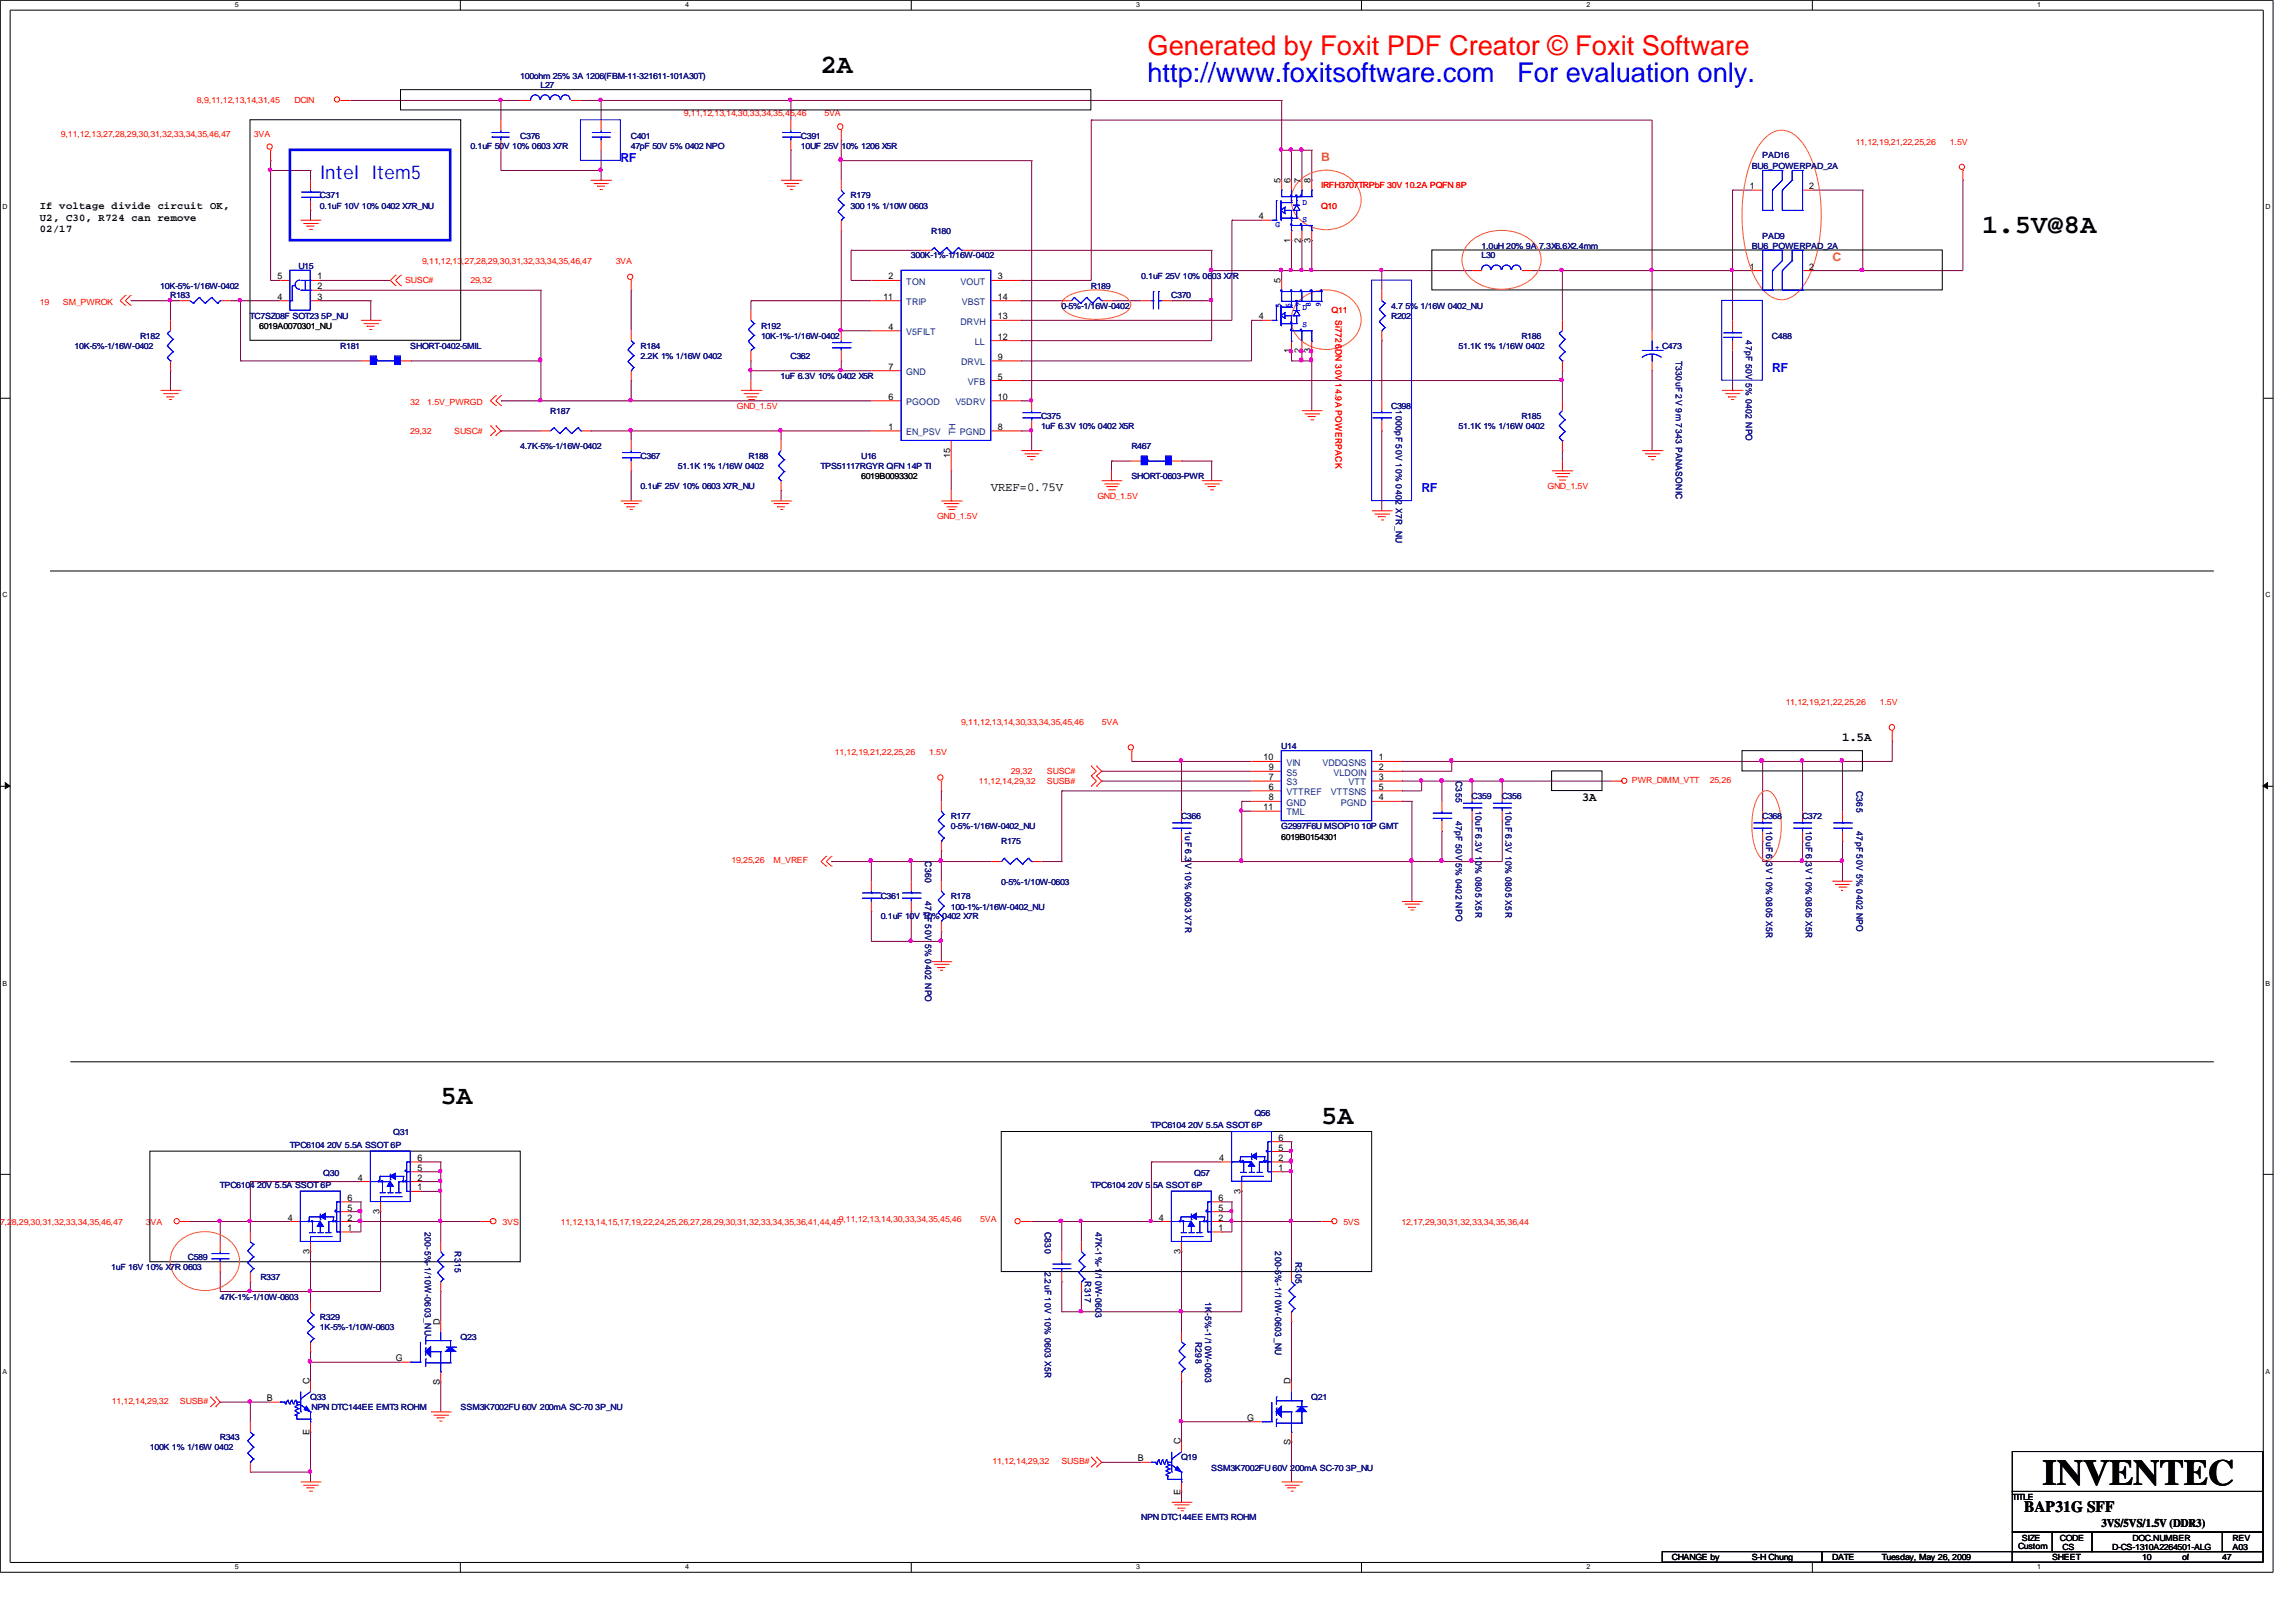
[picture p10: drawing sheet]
<svg xmlns="http://www.w3.org/2000/svg" width="297mm" height="210mm" viewBox="0 0 297 210" stroke-linecap="round" stroke-linejoin="round" font-family="sans-serif">
<defs><g id="words">
<text font-size="4.7" x="264.2" y="192.1">INVENTEC</text>
<g font-size="3.5">
<text x="106.2" y="9.4">2A</text>
<text x="256.5" y="30.1">1.5V@8A</text>
<text x="57" y="142.8">5A</text>
<text x="170.9" y="145.5">5A</text>
</g>
<text font-size="3.5" fill="#f00" x="148.5" y="7.1">Generated by Foxit PDF Creator © Foxit Software</text>
<g font-size="3.5" fill="#00f">
<text x="148.5" y="10.6">http://www.foxitsoftware.com</text>
<text x="196.3" y="10.6">For evaluation only.</text>
</g>
<text font-size="2.5" fill="#00f" x="41.4" y="23.2">Intel Item5</text>
<text font-size="2" x="261.9" y="195.6">BAP31G SFF</text>
<g font-size="1.6" fill="#00f">
<text x="80.3" y="20.9">RF</text>
<text x="229.3" y="48.2">RF</text>
<text x="183.9" y="63.7">RF</text>
</g>
<g font-size="1.6">
<text x="128.2" y="63.5">VREF=0.75V</text>
<text x="238.3" y="95.9">1.5A</text>
<text x="204.6" y="103.6">3A</text>
</g>
<g font-size="1.5" fill="#ff8000">
<text x="170.9" y="20.8">B</text>
<text x="237.1" y="33.8">C</text>
</g>
<text font-size="1.5" x="271.9" y="197.6">3VS/5VS/1.5V (DDR3)</text>
<g font-size="1.4">
<text x="5.2" y="27">If voltage divide circuit OK,</text>
<text x="5.2" y="28.5">U2, C30, R724 can remove</text>
<text x="5.2" y="30.1">02/17</text>
</g>
<g font-size="1.2">
<text x="165.7" y="23.6" transform="rotate(-90 165.7 23.6)">5</text>
<text x="166.9" y="23.6" transform="rotate(-90 166.9 23.6)">6</text>
<text x="168.3" y="23.6" transform="rotate(-90 168.3 23.6)">7</text>
<text x="169.6" y="23.6" transform="rotate(-90 169.6 23.6)">8</text>
<text x="162.9" y="28.4">4</text>
<text x="226.4" y="24.5">1</text>
<text x="234.1" y="24.5">2</text>
<text x="166.9" y="31.4" transform="rotate(-90 166.9 31.4)">1</text>
<text x="168.3" y="31.4" transform="rotate(-90 168.3 31.4)">2</text>
<text x="169.6" y="31.4" transform="rotate(-90 169.6 31.4)">3</text>
<text x="226.4" y="34.9">1</text>
<text x="234.1" y="34.9">2</text>
<text x="35.9" y="38.8">4</text>
<text x="35.9" y="36.2">5</text>
<text x="41.1" y="36.2">1</text>
<text x="41.1" y="37.4">2</text>
<text x="41.1" y="38.8">3</text>
<text x="114.3" y="38.8">11</text>
<text x="115" y="36.2">2</text>
<text x="129.1" y="41.3">13</text>
<text x="129.1" y="36.2">3</text>
<text x="129.1" y="38.8">14</text>
<text x="162.9" y="41.3">4</text>
<text x="165.7" y="36.6" transform="rotate(-90 165.7 36.6)">5</text>
<text x="115" y="42.7">4</text>
<text x="115" y="47.8">7</text>
<text x="129.1" y="43.9">12</text>
<text x="129.1" y="46.6">9</text>
<text x="166.9" y="45.7" transform="rotate(-90 166.9 45.7)">1</text>
<text x="168.3" y="45.7" transform="rotate(-90 168.3 45.7)">2</text>
<text x="169.6" y="45.7" transform="rotate(-90 169.6 45.7)">3</text>
<text x="115" y="51.7">6</text>
<text x="129.1" y="51.7">10</text>
<text x="129.1" y="49.1">5</text>
<text x="115" y="55.6">1</text>
<text x="122.9" y="59.3" transform="rotate(-90 122.9 59.3)">15</text>
<text x="129.1" y="55.6">8</text>
<text x="163.5" y="98.4">10</text>
<text x="164.2" y="100.9">7</text>
<text x="164.2" y="99.7">9</text>
<text x="178.4" y="98.4">1</text>
<text x="178.4" y="99.7">2</text>
<text x="178.4" y="100.9">3</text>
<text x="163.5" y="104.8">11</text>
<text x="164.2" y="102.2">6</text>
<text x="164.2" y="103.5">8</text>
<text x="178.4" y="102.2">5</text>
<text x="178.4" y="103.5">4</text>
<text x="165.4" y="147.6">6</text>
<text x="165.4" y="148.8">5</text>
<text x="45" y="155.4">6</text>
<text x="46.3" y="152.7">4</text>
<text x="54" y="150.2">6</text>
<text x="54" y="154">1</text>
<text x="54" y="152.7">2</text>
<text x="54" y="151.5">5</text>
<text x="157.6" y="155.4">6</text>
<text x="157.7" y="150.2">4</text>
<text x="160.5" y="154.4" transform="rotate(-90 160.5 154.4)">3</text>
<text x="165.4" y="151.5">1</text>
<text x="165.4" y="150.2">2</text>
<text x="37.3" y="157.9">4</text>
<text x="45" y="159.3">1</text>
<text x="45" y="157.9">2</text>
<text x="45" y="156.6">5</text>
<text x="49.1" y="157.1" transform="rotate(-90 49.1 157.1)">3</text>
<text x="149.9" y="157.9">4</text>
<text x="157.6" y="159.3">1</text>
<text x="157.6" y="157.9">2</text>
<text x="157.6" y="156.6">5</text>
<text x="40" y="162.2" transform="rotate(-90 40 162.2)">3</text>
<text x="152.7" y="162.2" transform="rotate(-90 152.7 162.2)">3</text>
<text x="56.9" y="171.4" transform="rotate(-90 56.9 171.4)">D</text>
<text x="40" y="179.1" transform="rotate(-90 40 179.1)">C</text>
<text x="51.2" y="176.1">G</text>
<text x="56.9" y="179.2" transform="rotate(-90 56.9 179.2)">S</text>
<text x="166.9" y="179.1" transform="rotate(-90 166.9 179.1)">D</text>
<text x="34.5" y="181.3">B</text>
<text x="40" y="185.6" transform="rotate(-90 40 185.6)">E</text>
<text x="161.4" y="183.8">G</text>
<text x="147.2" y="189.1">B</text>
<text x="152.7" y="186.9" transform="rotate(-90 152.7 186.9)">C</text>
<text x="166.9" y="186.9" transform="rotate(-90 166.9 186.9)">S</text>
<text x="152.7" y="193.4" transform="rotate(-90 152.7 193.4)">E</text>
</g>
<g font-size="1.2" fill="#004080">
<text x="117.3" y="36.8">TON</text>
<text x="117.3" y="39.5">TRIP</text>
<text x="124.3" y="42">DRVH</text>
<text x="124.3" y="36.8">VOUT</text>
<text x="124.4" y="39.5">VBST</text>
<text x="117.3" y="43.3">V5FILT</text>
<text x="124.4" y="47.2">DRVL</text>
<text x="126.1" y="44.6">LL</text>
<text x="117.3" y="48.5">GND</text>
<text x="117.3" y="52.4">PGOOD</text>
<text x="123.6" y="52.4">V5DRV</text>
<text x="125.2" y="49.8">VFB</text>
<text x="117.3" y="56.3">EN_PSV</text>
<text x="123.6" y="56.3" transform="rotate(-90 123.6 56.3)">TH</text>
<text x="124.2" y="56.3">PGND</text>
<text x="166.4" y="101.6">S3</text>
<text x="166.4" y="100.3">S5</text>
<text x="166.4" y="99.1">VIN</text>
<text x="171.1" y="99.1">VDDQSNS</text>
<text x="172.5" y="100.3">VLDOIN</text>
<text x="174.5" y="101.6">VTT</text>
<text x="166.4" y="102.9">VTTREF</text>
<text x="166.4" y="104.2">GND</text>
<text x="166.4" y="105.5">TML</text>
<text x="172.2" y="102.9">VTTSNS</text>
<text x="173.5" y="104.2">PGND</text>
</g>
<text font-size="1.2" fill="#f00" x="172.8" y="41.4" transform="rotate(90 172.8 41.4)">Si7726DN 30V 14.9A POWERPACK</text>
<g font-size="1.2" fill="#000080">
<text x="216.8" y="46.7" transform="rotate(90 216.8 46.7)">T330uF 2V 9m 7343 PANASONIC</text>
<text x="225.9" y="44" transform="rotate(90 225.9 44)">47pF 50V 5% 0402 NPO</text>
<text x="180.6" y="53.1" transform="rotate(90 180.6 53.1)">1000pF 50V 10% 0402 X7R_NU</text>
<text x="188.4" y="101" transform="rotate(90 188.4 101)">C355</text>
<text x="153.3" y="107.5" transform="rotate(90 153.3 107.5)">1uF 6.3V 10% 0603 X7R</text>
<text x="188.4" y="106.2" transform="rotate(90 188.4 106.2)">47pF 50V 5% 0402 NPO</text>
<text x="190.9" y="104.9" transform="rotate(90 190.9 104.9)">10uF 6.3V 10% 0805 X5R</text>
<text x="194.8" y="104.9" transform="rotate(90 194.8 104.9)">10uF 6.3V 10% 0805 X5R</text>
<text x="228.5" y="107.5" transform="rotate(90 228.5 107.5)">10uF 6.3V 10% 0805 X5R</text>
<text x="233.7" y="107.5" transform="rotate(90 233.7 107.5)">10uF 6.3V 10% 0805 X5R</text>
<text x="240.2" y="102.3" transform="rotate(90 240.2 102.3)">C365</text>
<text x="240.2" y="107.5" transform="rotate(90 240.2 107.5)">47pF 50V 5% 0402 NPO</text>
<text x="119.7" y="111.4" transform="rotate(90 119.7 111.4)">C360</text>
<text x="119.7" y="116.6" transform="rotate(90 119.7 116.6)">47pF 50V 5% 0402 NPO</text>
<text x="54.9" y="159.3" transform="rotate(90 54.9 159.3)">200-5%-1/10W-0603_NU</text>
<text x="58.8" y="161.9" transform="rotate(90 58.8 161.9)">R315</text>
<text x="135.2" y="159.3" transform="rotate(90 135.2 159.3)">C830</text>
<text x="141.7" y="159.3" transform="rotate(90 141.7 159.3)">47K-1%-1/10W-0603</text>
<text x="165" y="161.9" transform="rotate(90 165 161.9)">200-5%-1/10W-0603_NU</text>
<text x="135.2" y="164.5" transform="rotate(90 135.2 164.5)">2.2uF 10V 10% 0603 X5R</text>
<text x="140.4" y="165.8" transform="rotate(90 140.4 165.8)">R317</text>
<text x="167.6" y="163.2" transform="rotate(90 167.6 163.2)">R305</text>
<text x="154.7" y="173.6" transform="rotate(90 154.7 173.6)">R298</text>
<text x="155.9" y="168.4" transform="rotate(90 155.9 168.4)">1K-5%-1/10W-0603</text>
</g>
<g font-size="1.1" fill="#000080">
<text x="67.3" y="10.2">100ohm 25% 3A 1206(FBM-11-321611-101A30T)</text>
<text x="69.9" y="11.4">L27</text>
<text x="67.3" y="17.9">C376</text>
<text x="81.6" y="17.9">C401</text>
<text x="103.6" y="17.9">C391</text>
<text x="60.9" y="19.2">0.1uF 50V 10% 0603 X7R</text>
<text x="81.6" y="19.2">47pF 50V 5% 0402 NPO</text>
<text x="103.6" y="19.2">10UF 25V 10% 1206 X5R</text>
<text x="226.6" y="21.8">BU6_POWERPAD_2A</text>
<text x="228" y="20.5">PAD16</text>
<text x="41.4" y="25.7">C371</text>
<text x="41.4" y="27">0.1uF 10V 10% 0402 X7R_NU</text>
<text x="110.1" y="25.7">R179</text>
<text x="110.1" y="27">300 1% 1/10W 0603</text>
<text x="38.6" y="34.8">U15</text>
<text x="117.8" y="33.4">300K-1%-1/16W-0402</text>
<text x="120.5" y="30.2">R180</text>
<text x="191.7" y="33.4">L30</text>
<text x="191.7" y="32.2">1.0uH 20% 9A 7.3X6.6X2.4mm</text>
<text x="226.6" y="32.2">BU6_POWERPAD_2A</text>
<text x="228" y="30.9">PAD9</text>
<text x="20.7" y="37.3">10K-5%-1/16W-0402</text>
<text x="22" y="38.6">R183</text>
<text x="32.3" y="41.2">TC7SZ08F SOT23 5P_NU</text>
<text x="137.3" y="40">0-5%-1/16W-0402</text>
<text x="141.1" y="37.3">R189</text>
<text x="147.6" y="36.1">0.1uF 25V 10% 0603 X7R</text>
<text x="151.5" y="38.6">C370</text>
<text x="180" y="41.2">R202</text>
<text x="180" y="40">4.7 5% 1/16W 0402_NU</text>
<text x="9.7" y="45.1">10K-5%-1/16W-0402</text>
<text x="18.1" y="43.9">R182</text>
<text x="44" y="45.1">R181</text>
<text x="53.1" y="45.1">SHORT-0402-5MIL</text>
<text x="82.9" y="45.1">R184</text>
<text x="82.9" y="46.4">2.2K 1% 1/16W 0402</text>
<text x="98.5" y="42.5">R192</text>
<text x="98.5" y="43.9">10K-1%-1/16W-0402</text>
<text x="102.3" y="46.4">C362</text>
<text x="188.7" y="45.1">51.1K 1% 1/16W 0402</text>
<text x="196.8" y="43.9">R186</text>
<text x="229.3" y="43.9">C488</text>
<text x="71.2" y="53.5">R187</text>
<text x="101" y="49">1uF 6.3V 10% 0402 X5R</text>
<text x="180" y="52.9">C398</text>
<text x="67.3" y="58.1">4.7K-5%-1/16W-0402</text>
<text x="82.9" y="59.4">C367</text>
<text x="96.8" y="59.4">R188</text>
<text x="111.4" y="59.4">U16</text>
<text x="134.7" y="54.2">C375</text>
<text x="134.7" y="55.5">1uF 6.3V 10% 0402 X5R</text>
<text x="146.4" y="58.1">R467</text>
<text x="188.7" y="55.5">51.1K 1% 1/16W 0402</text>
<text x="196.8" y="54.2">R185</text>
<text x="82.9" y="63.2">0.1uF 25V 10% 0603 X7R_NU</text>
<text x="87.7" y="60.7">51.1K 1% 1/16W 0402</text>
<text x="106.2" y="60.7">TPS51117RGYR QFN 14P TI</text>
<text x="146.4" y="62">SHORT-0603-PWR</text>
<text x="165.8" y="96.9">U14</text>
<text x="123" y="106">R177</text>
<text x="123" y="107.3">0-5%-1/16W-0402_NU</text>
<text x="152.8" y="106">C366</text>
<text x="165.8" y="107.3">G2997F6U MSOP10 10P GMT</text>
<text x="190.4" y="103.4">C359</text>
<text x="194.3" y="103.4">C356</text>
<text x="228" y="106">C368</text>
<text x="233.1" y="106">C372</text>
<text x="129.5" y="109.2">R175</text>
<text x="114" y="116.3">C361</text>
<text x="114" y="119">0.1uF 10V 10% 0402 X7R</text>
<text x="123" y="116.3">R178</text>
<text x="123" y="117.7">100-1%-1/16W-0402_NU</text>
<text x="129.5" y="114.6">0-5%-1/10W-0603</text>
<text x="37.5" y="148.5">TPC6104 20V 5.5A SSOT 6P</text>
<text x="50.9" y="146.9">Q31</text>
<text x="148.9" y="145.9">TPC6104 20V 5.5A SSOT 6P</text>
<text x="162.3" y="144.4">Q56</text>
<text x="28.4" y="153.7">TPC6104 20V 5.5A SSOT 6P</text>
<text x="41.8" y="152.1">Q30</text>
<text x="141.1" y="153.7">TPC6104 20V 5.5A SSOT 6P</text>
<text x="154.5" y="152.1">Q57</text>
<text x="14.4" y="164.3">1uF 16V 10% X7R 0603</text>
<text x="24.3" y="163">C589</text>
<text x="33.7" y="165.6">R337</text>
<text x="28.4" y="168.1">47K-1%-1/10W-0603</text>
<text x="41.4" y="170.8">R329</text>
<text x="41.4" y="172">1K-5%-1/10W-0603</text>
<text x="59.6" y="173.4">Q23</text>
<text x="40.1" y="181.1">Q33</text>
<text x="40.3" y="182.5">NPN DTC144EE EMT3 ROHM</text>
<text x="59.6" y="182.5">SSM3K7002FU 60V 200mA SC-70 3P_NU</text>
<text x="169.7" y="181.1">Q21</text>
<text x="19.4" y="187.6">100K 1% 1/16W 0402</text>
<text x="28.4" y="186.4">R343</text>
<text x="152.8" y="188.9">Q19</text>
<text x="156.7" y="190.2">SSM3K7002FU 60V 200mA SC-70 3P_NU</text>
<text x="147.6" y="196.7">NPN DTC144EE EMT3 ROHM</text>
</g>
<g font-size="1.1" fill="#f00">
<text x="7.9" y="17.7">9,11,12,13,27,28,29,30,31,32,33,34,35,46,47</text>
<text x="25.5" y="13.4">8,9,11,12,13,14,31,45</text>
<text x="32.8" y="17.7">3VA</text>
<text x="38.1" y="13.4">DCIN</text>
<text x="88.5" y="15.1">9,11,12,13,14,30,33,34,35,45,46</text>
<text x="106.7" y="15.1">5VA</text>
<text x="240.1" y="18.7">11,12,19,21,22,25,26</text>
<text x="252.3" y="18.7">1.5V</text>
<text x="170.9" y="27">Q10</text>
<text x="170.9" y="24.4">IRFH3707TRPbF 30V 10.2A PQFN 8P</text>
<text x="54.6" y="34.2">9,11,12,13,27,28,29,30,31,32,33,34,35,46,47</text>
<text x="79.7" y="34.2">3VA</text>
<text x="5.2" y="39.5">19</text>
<text x="8.1" y="39.5">SM_PWROK</text>
<text x="52.4" y="36.7">SUSC#</text>
<text x="60.9" y="36.7">29,32</text>
<text x="172.3" y="40.6">Q11</text>
<text x="53.1" y="52.4">32</text>
<text x="55.3" y="52.4">1.5V_PWRGD</text>
<text x="95.3" y="52.9">GND_1.5V</text>
<text x="53.1" y="56.1">29,32</text>
<text x="58.8" y="56.1">SUSC#</text>
<text x="142" y="64.5">GND_1.5V</text>
<text x="200.2" y="63.2">GND_1.5V</text>
<text x="121.2" y="67.1">GND_1.5V</text>
<text x="124.4" y="93.8">9,11,12,13,14,30,33,34,35,45,46</text>
<text x="142.6" y="93.8">5VA</text>
<text x="231" y="91.3">11,12,19,21,22,25,26</text>
<text x="243.2" y="91.3">1.5V</text>
<text x="108" y="97.7">11,12,19,21,22,25,26</text>
<text x="120.2" y="97.7">1.5V</text>
<text x="126.6" y="101.4">11,12,14,29,32</text>
<text x="130.8" y="100.2">29,32</text>
<text x="135.5" y="101.4">SUSB#</text>
<text x="135.5" y="100.2">SUSC#</text>
<text x="211.1" y="101.3">PWR_DIMM_VTT</text>
<text x="221.2" y="101.3">25,26</text>
<text x="94.6" y="111.7">19,25,26</text>
<text x="100.1" y="111.7">M_VREF</text>
<text x="-.9" y="158.5">,27,28,29,30,31,32,33,34,35,46,47</text>
<text x="18.9" y="158.5">3VA</text>
<text x="65" y="158.5">3VS</text>
<text x="72.6" y="158.5">11,12,13,14,15,17,19,22,24,25,26,27,28,29,30,31,32,33,34,35,36,41,44,45</text>
<text x="108.5" y="158.1">9,11,12,13,14,30,33,34,35,45,46</text>
<text x="126.8" y="158.1">5VA</text>
<text x="173.8" y="158.5">5VS</text>
<text x="181.3" y="158.5">12,17,29,30,31,32,33,34,35,36,44</text>
<text x="14.5" y="181.7">11,12,14,29,32</text>
<text x="23.3" y="181.7">SUSB#</text>
<text x="128.4" y="189.4">11,12,14,29,32</text>
<text x="137.3" y="189.4">SUSB#</text>
</g>
<g font-size="1.1" fill="#00f">
<text x="165" y="29.4">G</text>
<text x="168.5" y="28.7">S</text>
<text x="168.5" y="26.5">D</text>
<text x="168.5" y="40.1">D</text>
<text x="168.5" y="42.3">S</text>
<text x="214.2" y="45.3">+ C473</text>
</g>
<g font-size="1.1">
<text x="33.5" y="42.5">6019A0070301_NU</text>
<text x="111.4" y="62">6019B0093302</text>
<text x="165.8" y="108.6">6019B0154301</text>
<text x="260.3" y="194.1">TITLE</text>
<text x="216.3" y="201.8">CHANGE by</text>
<text x="226.6" y="201.8">S-H Chung</text>
<text x="237" y="201.8">DATE</text>
<text x="243.5" y="201.8">Tuesday, May 26, 2009</text>
<text x="261.1" y="200.4">Custom</text>
<text x="261.6" y="199.3">SIZE</text>
<text x="265.5" y="201.8">SHEET</text>
<text x="266.5" y="199.3">CODE</text>
<text x="266.8" y="200.6">CS</text>
<text x="273.3" y="200.6">D-CS-1310A2264501-ALG</text>
<text x="275.9" y="199.3">DOC.NUMBER</text>
<text x="277.2" y="201.8">10</text>
<text x="282.3" y="201.8">of</text>
<text x="287.5" y="201.8">47</text>
<text x="288.9" y="200.6">A03</text>
<text x="288.9" y="199.3">REV</text>
</g>
<g font-size="1" fill="#00f">
<text x="165.7" y="39.9" transform="rotate(-90 165.7 39.9)">5</text>
<text x="167" y="39.9" transform="rotate(-90 167 39.9)">6</text>
<text x="168.3" y="39.7" transform="rotate(-90 168.3 39.7)">7</text>
<text x="169.6" y="39.7" transform="rotate(-90 169.6 39.7)">8</text>
<text x="170.9" y="39.7" transform="rotate(-90 170.9 39.7)">9</text>
</g>
<g font-size=".9">
<text x="30.4" y=".9">5</text>
<text x="88.6" y=".9">4</text>
<text x="147" y=".9">3</text>
<text x="205.2" y=".9">2</text>
<text x="263.6" y=".9">1</text>
<text x=".3" y="27.1">D</text>
<text x="293.1" y="27.1">D</text>
<text x=".3" y="77.3">C</text>
<text x="293.1" y="77.3">C</text>
<text x=".3" y="127.5">B</text>
<text x="293.1" y="127.5">B</text>
<text x=".3" y="177.7">A</text>
<text x="293.1" y="177.7">A</text>
<text x="30.4" y="203">5</text>
<text x="88.6" y="203">4</text>
<text x="147" y="203">3</text>
<text x="205.2" y="203">2</text>
<text x="263.6" y="203">1</text>
</g>
</g></defs>
<path d="M0 0h294.1v203.4h-294.1zM1.3 1.3h291.5v200.8h-291.5z" fill="none" stroke="#000" stroke-width=".13"/>
<g fill="#fff">
<path d="M30.4 .2h.4v1h-.4z"/>
<path d="M30.4 202.3h.4v1h-.4z"/>
</g>
<path d="M59.6 0v1.3M59.6 202.1v1.3" fill="none" stroke="#000" stroke-width=".13"/>
<g fill="#fff">
<path d="M88.6 .2h.5v1h-.5z"/>
<path d="M88.6 202.3h.5v1h-.5z"/>
</g>
<path d="M117.9 0v1.3M117.9 202.1v1.3" fill="none" stroke="#000" stroke-width=".13"/>
<g fill="#fff">
<path d="M147 .2h.4v1h-.4z"/>
<path d="M147 202.3h.4v1h-.4z"/>
</g>
<path d="M176.1 0v1.3M176.1 202.1v1.3" fill="none" stroke="#000" stroke-width=".13"/>
<g fill="#fff">
<path d="M205.2 .2h.5v1h-.5z"/>
<path d="M205.2 202.3h.5v1h-.5z"/>
</g>
<path d="M234.5 0v1.3M234.5 202.1v1.3" fill="none" stroke="#000" stroke-width=".13"/>
<g fill="#fff">
<path d="M263.6 .2h.4v1h-.4z"/>
<path d="M263.6 202.3h.4v1h-.4z"/>
<path d="M.3 26.3h.6v1h-.6z"/>
<path d="M293.1 26.3h.6v1h-.6z"/>
<path d="M.3 76.5h.6v1.1h-.6z"/>
<path d="M293.1 76.5h.6v1.1h-.6z"/>
</g>
<path d="M0 51.5h1.3M292.8 51.5h1.3" fill="none" stroke="#000" stroke-width=".13"/>
<g fill="#fff">
<path d="M.3 126.7h.5v1.1h-.5z"/>
<path d="M293.1 126.7h.5v1.1h-.5z"/>
</g>
<path d="M0 101.7h1.3M292.8 101.7h1.3" fill="none" stroke="#000" stroke-width=".13"/>
<path d="M.7 101.3l.6 .4-.6 .3zM292.8 101.7l.6-.4v.7z" fill="#000" stroke="#000" stroke-width=".13"/>
<g fill="#fff">
<path d="M.3 177h.6v1h-.6z"/>
<path d="M293.1 177h.6v1h-.6z"/>
</g>
<g fill="none" stroke="#000" stroke-width=".13">
<path d="M32.3 15.5h27.3v28.5h-27.3zM51.8 11.6h89.3v2.6h-89.3zM185.3 32.3h66v5.2h-66zM6.5 73.9h279.8M286.3 73.9h.1M200.7 99.7h6.6v2.6h-6.6zM225.4 97.1h15.6v2.6h-15.6zM9.1 137.4h277.2M286.3 137.4h.1M0 151.9h1.3M19.4 148.9h47.9v14.3h-47.9zM129.5 146.4h48v18.1h-48z"/>
<path d="M292.8 151.9h1.3M260.3 187.8h32.5v5.2h-32.5zM260.3 198.2h5.2v2.5h-5.2zM260.3 193h32.5v5.2h-32.5zM265.5 198.2h5.2v2.5h-5.2zM270.7 198.2h16.8v2.5h-16.8zM287.5 198.2h5.3v2.5h-5.3zM215.1 200.7h20.6v1.4h-20.6zM235.7 200.7h24.6v1.4h-24.6zM260.3 200.7h32.5v1.4h-32.5z"/>
</g>
<g fill="none" stroke="#800040" stroke-width=".13">
<path d="M45.3 13h22.1M64.8 13h.1M64.8 13v2.5M64.8 19.4v2.7M67.4 13h.1M75.1 13h90.7M77.8 13h.1M77.8 13v2.5M77.8 19.4v3.9M102.3 19.4h.1M102.3 13h.1M102.3 13v2.5"/>
<path d="M102.3 19.4v3.9M108.8 18.2h.1M108.8 18.2v5.1M141.2 15.5h.1M141.2 15.5h72.5v27.3M141.2 15.5v20.8h-9.1M165.8 19.4h.1M165.8 13h.1M165.8 13v10.3M165.8 19.4h3.9M167.1 19.4h.1M167.1 19.4v3.9"/>
<path d="M168.4 19.4h.1M168.4 19.4v3.9M169.7 19.4h.1M169.7 19.4v3.9M16.9 38.9h6.4M22.1 38.9h.1M22.1 38.9v2.5M29.8 38.9h.1M29.8 38.9h6.5M31.1 38.9h.1M31.1 38.9v7.8M35 22.1h.1"/>
<path d="M35 36.3h.1M35 20.8h.1M35 36.3h1.3M35 20.8v15.5M35 22.1h5.2M40.2 27.2h.1M40.2 22.1h.1M40.2 22.1v1.2M40.2 27.2v1.3M41.4 38.9h.1M41.4 36.3h.1M41.4 37.5h.1"/>
<path d="M41.4 38.9h6.6M41.4 36.3h9.1M41.4 37.5h28.6M48 38.9h.1M48 38.9v2.5M64.8 22.1h.1M64.8 22.1h13M70 37.5h.1M70 37.5v14.4M77.8 22.1h.1M77.8 23.3h.1M81.7 37.5h.1"/>
<path d="M81.7 37.5v5.3M97.2 38.9h.1M97.2 38.9h15.5M97.2 38.9v1.3M108.8 20.8h.1M108.8 29.8h.1M108.8 29.8v13M108.8 20.8h24.7M110.1 32.4h.1M110.1 36.3h.1M110.1 32.4h9.1M110.1 36.3h2.6"/>
<path d="M110.1 32.4v3.9M125.7 32.4h.1M125.7 32.4h31.1M132.1 36.3h.1M132.1 38.9h.1M132.1 38.9h5.3M133.5 20.8h.1M133.5 20.8v31.1h-1.4M143.8 38.9h.1M143.8 38.9h3.9M151.6 38.9h.1M151.6 38.9h5.2"/>
<path d="M156.8 32.4h.1M156.8 35h.1M156.8 38.9h.1M156.8 35h33.7M156.8 32.4v11.7h-24.7M159.4 28.5h.1M159.4 28.5v12.9h-27.3M159.4 28.5h3.9M165.8 35h.1M165.8 35v1.3M167.1 31.1h.1M167.1 35h.1"/>
<path d="M167.1 31.1v3.9M168.4 35h.1M168.4 31.1h.1M168.4 31.1v3.9M169.7 31.1h.1M169.7 35h.1M169.7 23.3h.1M169.7 31.1v3.9M178.8 35h.1M178.8 35v2.5M198.2 35h.1M198.2 35h28.5"/>
<path d="M202.1 35h.1M202.1 35v6.4M213.7 35h.1M224.2 35h.1M224.2 24.6h.1M224.2 24.6v16.8M224.2 24.6h2.5M234.5 35h.1M234.5 24.6h6.5M241 35h.1M241 24.6h.1M241 24.6v10.4"/>
<path d="M254 23.3h.1M254 23.3v11.7h-19.5M22.1 48h.1M22.1 48v2.5M31.1 46.7h.1M31.1 46.7h15.6M53.1 46.7h.1M53.1 46.7h16.9M64.8 55.8h.1M64.8 51.9h.1M64.8 55.8h5.2M64.8 51.9h47.9"/>
<path d="M70 51.9h.1M70 46.7h.1M76.4 55.8h.1M76.4 55.8h36.3M81.7 49.2h.1M81.7 55.8h.1M81.7 51.9h.1M81.7 49.2v2.7M81.7 55.8v1.2M97.2 48h.1M97.2 46.7h.1M97.2 46.7v2.5"/>
<path d="M97.2 48h15.5M101 55.8h.1M101 55.8v1.2M108.8 42.8h.1M108.8 46.7h.1M108.8 48h.1M108.8 46.7v1.3M108.8 42.8h3.9M132.1 44.1h.1M132.1 51.9h.1M132.1 55.8h.1M132.1 41.4h.1"/>
<path d="M132.1 46.7h.1M132.1 49.2h.1M132.1 55.8h1.4M132.1 49.2h70M133.5 55.8h.1M133.5 55.8v2.5M143.8 59.6h.1M143.8 59.6h2.6M143.8 59.6v1.3M152.9 59.6h.1M152.9 59.6h3.9M156.8 59.6h.1"/>
<path d="M156.8 59.6v2.6M161.9 41.4h.1M161.9 41.4v5.3h-29.8M161.9 41.4h1.4M163.3 41.4h.1M167.1 45.5h.1M167.1 46.7h.1M167.1 46.7h2.6M167.1 45.3v1.4M168.4 46.7h.1M168.4 45.5h.1M168.4 45.3v1.4"/>
<path d="M169.7 46.7h.1M169.7 45.5h.1M169.7 45.3h.1M169.7 45.3v7.8M178.8 44.1h.1M178.8 55.8h.1M178.8 44.1v7.8M178.8 55.8v10.3M202.1 58.3h.1M202.1 49.2h.1M202.1 48h.1M202.1 48v3.9"/>
<path d="M202.1 58.3v1.3M213.7 48h.1M213.7 48v10.3M224.2 50.5h.1M224.2 45.3v5.2M81.7 60.9h.1M81.7 60.9v3.9M101 63.5h.1M101 63.5v1.3M123.1 60.9h.1M123.1 60.9v2.6M142.5 99.8h.1"/>
<path d="M142.5 99.8h19.4M146.4 98.5h.1M146.4 98.5h15.5M152.9 98.5h.1M152.9 98.5v6.4M181.4 99.8h.1M181.4 98.5h.1M187.8 98.5h.1M187.8 98.5v1.3h-6.4M228 98.5h.1M228 98.5v6.4M233.2 98.5h.1"/>
<path d="M233.2 98.5v6.4M238.4 98.5h.1M238.4 98.5v6.4M244.8 95.9h.1M244.8 95.9v2.6h-63.4M107.6 111.5h.1M107.6 111.5h20.6M112.7 111.5h.1M112.7 117.9h.1M112.7 111.5v2.5M112.7 117.9v3.9M117.9 111.5h.1"/>
<path d="M117.9 117.9h.1M117.9 111.5v2.5M117.9 117.9v3.9M121.8 102.3h.1M121.8 111.5h.1M121.8 110.1h.1M121.8 102.3v1.4M121.8 110.1v3.9M134.7 111.5h2.7M137.4 102.3h.1M137.4 111.5h.1M137.4 102.3h24.5"/>
<path d="M137.4 102.3v9.2M142.5 101h.1M142.5 101h19.4M152.9 108.8h.1M152.9 111.5h.1M152.9 108.8v2.7M160.7 111.5h.1M160.7 104.9h.1M160.7 103.7h.1M160.7 103.7v7.8M160.7 103.7h1.2M160.7 104.9h1.2"/>
<path d="M181.4 101h.1M181.4 102.3h.1M181.4 103.7h.1M181.4 103.7h1.3M181.4 101h27.2M182.7 111.5h.1M182.7 103.7h.1M182.7 103.7v12.9M183.9 101h.1M183.9 101v1.3h-2.5M186.6 101h.1M186.6 111.5h.1"/>
<path d="M186.6 107.6h.1M186.6 101v2.7M186.6 107.6v3.9M190.5 101h.1M190.5 106.2h.1M190.5 111.5h.1M190.5 101v1.3M190.5 106.2v5.3M194.4 101h.1M194.4 106.2h.1M194.4 106.2v5.3h-41.5M194.4 101v1.3"/>
<path d="M228 108.8h.1M228 111.5h.1M228 111.5h10.4M228 108.8v2.7M233.2 108.8h.1M233.2 111.5h.1M233.2 108.8v2.7M238.4 111.5h.1M238.4 108.8h.1M238.4 108.8v5.2M112.7 121.8h.1M112.7 121.8h9.1"/>
<path d="M117.9 121.8h.1M121.8 121.8h.1M121.8 120.5h.1M121.8 120.5v3.9M24.6 158h.1M24.6 158h12.9M28.5 158h.1M28.5 158v2.7M32.4 152.9h.1M32.4 158h.1M32.4 152.9v6.5M32.4 152.9h14.3"/>
<path d="M45.3 155.5h.1M45.3 158h.1M45.3 159.4h.1M45.3 156.8h.1M45.3 155.5h1.4M45.3 158h16.9M45.3 156.8h1.4M46.7 158h.1M46.7 156.8h.1M46.7 155.5h.1M46.7 155.5v3.9h-1.4M49.2 156.8h.1"/>
<path d="M49.2 156.8v10.3h-20.7M54.4 154.1h.1M54.4 152.9h.1M54.4 151.6h.1M54.4 150.3h.1M54.4 150.3h2.6M54.4 151.6h2.6M54.4 152.9h2.6M54.4 154.1h2.6M57 154.1h.1M57 151.6h.1M57 158h.1"/>
<path d="M57 150.3h.1M57 152.9h.1M57 150.3v10.4M133.5 158h.1M133.5 158h16.8M137.4 158h.1M137.4 158v3.9M139.9 158h.1M139.9 158v2.7M149 150.3h.1M149 158h.1M149 150.3v7.7"/>
<path d="M149 150.3h9M158 155.5h.1M158 159.4h.1M158 158h.1M158 156.8h.1M158 155.5h1.4M158 158h13M158 156.8h1.4M159.4 156.8h.1M159.4 158h.1M159.4 155.5h.1M159.4 155.5v3.9h-1.4"/>
<path d="M160.7 154.1h.1M160.7 154.1v15.6h-23.3M165.8 150.3h.1M165.8 147.7h.1M165.8 149h.1M165.8 151.6h.1M165.8 150.3h1.3M165.8 147.7h1.3M165.8 149h1.3M165.8 151.6h1.3M167.1 158h.1M167.1 149h.1"/>
<path d="M167.1 151.6h.1M167.1 147.7h.1M167.1 150.3h.1M167.1 147.7v16.8M28.5 167.1h.1M28.5 164.5h.1M28.5 164.5v2.6M32.4 165.8h.1M32.4 167.1h.1M32.4 165.8v1.3M40.2 167.1h.1M40.2 174.9h.1"/>
<path d="M40.2 176.2h.1M40.2 161.9h.1M40.2 161.9v6.5M40.2 174.9v3.9M40.2 176.2h11.7M57 178.8h.1M57 167.1h.1M57 167.1v3.9M57 178.8v3.9M137.4 165.8h.1M137.4 169.7h.1M137.4 165.8v3.9"/>
<path d="M139.9 169.7h.1M139.9 167.1h.1M139.9 167.1v2.6M152.9 169.7h.1M152.9 178.8h.1M152.9 161.9h.1M152.9 161.9v10.4M152.9 178.8v7.8M167.1 171h.1M167.1 171v7.8M28.5 181.4h.1M28.5 181.4h6.5"/>
<path d="M32.4 181.4h.1M32.4 190.5h.1M32.4 181.4v2.5M32.4 190.5h7.8M40.2 190.5h.1M40.2 185.3h.1M40.2 185.3v6.4M142.5 189.2h.1M142.5 189.2h5.2M152.9 183.9h.1M152.9 193h.1M152.9 193v1.4"/>
<path d="M152.9 183.9h9M167.1 186.6h.1M167.1 186.6v5.1"/>
</g>
<g fill="#f0f" stroke="#f0f" stroke-width=".13">
<path d="M201.8 34.8h.4l.1 .1-.1 .2h-.4v-.2z" fill-rule="evenodd"/>
<path d="M201.8 49h.4l.1 .1-.1 .2h-.4v-.2z" fill-rule="evenodd"/>
<path d="M137.1 157.8h.3l.1 .1-.1 .2h-.3l-.1-.2z" fill-rule="evenodd"/>
<path d="M46.4 157.8h.3l.1 .1-.1 .2h-.3l-.1-.2z" fill-rule="evenodd"/>
<path d="M46.4 156.5h.3l.1 .2-.1 .1h-.3l-.1-.1z" fill-rule="evenodd"/>
<path d="M240.7 34.8h.4v.1v.2h-.4l-.1-.2z" fill-rule="evenodd"/>
<circle cx="169.6" cy="46.5" r=".24"/>
<circle cx="165.7" cy="34.9" r=".21"/>
<circle cx="168.4" cy="34.9" r=".21"/>
<circle cx="167" cy="34.9" r=".21"/>
<circle cx="213.7" cy="34.9" r=".21"/>
<circle cx="133.4" cy="55.7" r=".21"/>
<circle cx="81.6" cy="55.7" r=".21"/>
<circle cx="156.7" cy="38.8" r=".21"/>
<circle cx="108.7" cy="20.6" r=".24"/>
<circle cx="108.8" cy="42.7" r=".21"/>
<circle cx="108.8" cy="47.9" r=".21"/>
<circle cx="133.4" cy="51.8" r=".21"/>
<circle cx="102.2" cy="12.9" r=".21"/>
<circle cx="156.7" cy="34.9" r=".21"/>
<circle cx="97.1" cy="47.9" r=".21"/>
<circle cx="81.6" cy="51.8" r=".21"/>
<circle cx="152.8" cy="98.4" r=".24"/>
<circle cx="182.6" cy="111.3" r=".24"/>
<circle cx="160.5" cy="111.3" r=".24"/>
<circle cx="160.6" cy="104.9" r=".21"/>
<circle cx="186.5" cy="101" r=".21"/>
<circle cx="194.3" cy="101" r=".21"/>
<circle cx="190.3" cy="111.3" r=".24"/>
<circle cx="186.5" cy="111.3" r=".24"/>
<circle cx="190.4" cy="101" r=".21"/>
<circle cx="167" cy="148.9" r=".21"/>
<circle cx="139.8" cy="157.9" r=".21"/>
<circle cx="167" cy="157.9" r=".21"/>
<circle cx="152.8" cy="183.9" r=".21"/>
<circle cx="152.8" cy="169.6" r=".21"/>
<circle cx="139.8" cy="169.6" r=".21"/>
<circle cx="56.9" cy="157.9" r=".21"/>
<circle cx="56.9" cy="154.1" r=".21"/>
<circle cx="56.9" cy="151.5" r=".21"/>
<circle cx="40.1" cy="167" r=".21"/>
<circle cx="40.1" cy="176.1" r=".24"/>
<circle cx="32.3" cy="167" r=".21"/>
<circle cx="28.4" cy="157.9" r=".21"/>
<circle cx="32.3" cy="157.9" r=".21"/>
<circle cx="148.9" cy="157.9" r=".21"/>
<circle cx="56.9" cy="152.8" r=".21"/>
<circle cx="159.3" cy="156.7" r=".21"/>
<circle cx="167" cy="151.5" r=".21"/>
<circle cx="159.3" cy="157.9" r=".21"/>
<circle cx="167" cy="150.2" r=".24"/>
<circle cx="69.9" cy="51.8" r=".21"/>
<circle cx="121.7" cy="121.7" r=".21"/>
<circle cx="121.7" cy="111.3" r=".24"/>
<circle cx="101" cy="55.7" r=".21"/>
<circle cx="32.3" cy="181.3" r=".21"/>
<circle cx="40.1" cy="190.4" r=".21"/>
<circle cx="224.1" cy="34.9" r=".21"/>
<circle cx="165.7" cy="19.3" r=".21"/>
<circle cx="34.9" cy="22" r=".21"/>
<circle cx="22" cy="38.8" r=".21"/>
<circle cx="167" cy="45.4" r=".21"/>
<circle cx="169.6" cy="45.4" r=".21"/>
<circle cx="168.4" cy="45.4" r=".21"/>
<circle cx="168.3" cy="46.5" r=".24"/>
<circle cx="178.7" cy="34.9" r=".21"/>
<circle cx="238.3" cy="98.4" r=".24"/>
<circle cx="233.1" cy="98.4" r=".24"/>
<circle cx="183.9" cy="101" r=".21"/>
<circle cx="117.8" cy="111.3" r=".24"/>
<circle cx="117.8" cy="121.7" r=".21"/>
<circle cx="112.6" cy="111.3" r=".24"/>
<circle cx="64.7" cy="12.9" r=".21"/>
<circle cx="77.7" cy="22" r=".21"/>
<circle cx="77.7" cy="12.9" r=".21"/>
<circle cx="69.9" cy="46.5" r=".24"/>
<circle cx="31" cy="38.8" r=".21"/>
<circle cx="169.6" cy="34.9" r=".21"/>
<circle cx="227.9" cy="98.4" r=".25"/>
<circle cx="187.7" cy="98.4" r=".24"/>
<circle cx="238.3" cy="111.3" r=".24"/>
<circle cx="233.1" cy="111.3" r=".24"/>
<circle cx="167" cy="19.3" r=".21"/>
<circle cx="168.4" cy="19.3" r=".21"/>
</g>
<g fill="none" stroke="#f00" stroke-width=".13">
<path d="M35 19.4h.1M35 19.4v1.4M44.1 13h.1M44.1 13h1.2M102.3 15.5v1.4M102.3 18.2v1.2M108.8 16.9h.1M108.8 16.9v1.3M16.2 38.2h.1M16.2 39.5h.1M16.2 38.2l-.7 .7 .7 .6M16.9 38.2h.1"/>
<path d="M16.9 39.5h.1M16.9 38.2l-.7 .7 .7 .6M36.3 38.9h1.2M36.3 36.3h1.2M38.9 28.5h2.5M39.2 28.9h1.9M39.7 29.3h.1M39.7 29.3h1M40 29.7h.3M40.2 38.9h1.2M40.2 23.3v1.3M40.2 26v1.2"/>
<path d="M40.2 36.3h1.2M40.2 37.5h1.2M40.3 29.7h.1M41.1 28.9h.1M41.4 28.5h.1M51.2 35.6h.1M51.2 37h.1M51.2 35.6l-.7 .7 .7 .7M51.9 37h.1M51.9 35.6h.1M51.9 35.6l-.7 .7 .7 .7M76.4 23.3h2.6"/>
<path d="M76.8 23.7h1.8M77.3 24.1h.1M77.3 24.1h1M77.6 24.5h.3M77.9 24.5h.1M78.6 23.7h.1M79 23.3h.1M81.7 36.3h.1M81.7 36.3v1.2M101 23.3h2.7M101.5 23.7h1.8M101.8 24.1h.1"/>
<path d="M101.8 24.1h1.1M102.2 24.5h.3M102.5 24.5h.1M103.3 23.7h.1M103.7 23.3h.1M108.8 23.3v1.3M108.8 28.5v1.3M112.7 38.9h3.9M112.7 36.3h3.9M119.2 32.4h1.3M124.4 32.4h1.3M128.2 38.9h3.9"/>
<path d="M128.2 36.3h3.9M137.4 38.9h1.2M142.5 38.9h1.3M178.8 37.5v1.4M254 22.1h.1M254 22.1v1.2M20.8 50.5h2.5M21.1 50.9h1.9M21.5 51.4h.1M21.5 51.4h1.1M21.9 51.7h.2M22.1 41.4v1.4"/>
<path d="M22.1 46.7v1.3M22.1 51.7h.1M23 50.9h.1M23.3 50.5h.1M46.7 41.4h2.5M46.7 46.7h1.3M47 41.9h1.9M47.5 42.2h.1M47.5 42.2h1M47.8 42.6h.2M48 42.6h.1M48.9 41.9h.1"/>
<path d="M49.2 41.4h.1M51.9 46.7h1.2M63.5 56.3h.1M63.5 55.1h.1M63.5 55.1l.6 .7-.6 .5M64.1 55.1h.1M64.1 56.3h.1M64.1 51.2h.1M64.1 52.5h.1M64.1 55.1l.7 .7-.7 .5M64.1 51.2l-.6 .7 .6 .6M64.8 51.2h.1"/>
<path d="M64.8 52.5h.1M64.8 51.2l-.7 .7 .7 .6M70 55.8h1.2M75.1 55.8h1.3M95.9 50.5h2.6M96.2 50.9h1.9M96.6 51.4h1.2M96.8 51.7h.8M97.2 50.5h.1M97.2 40.2v1.2M97.2 45.3v1.4M97.2 49.2v1.3"/>
<path d="M97.6 51.7h.1M97.8 51.4h.1M98.1 50.9h.1M98.5 50.5h.1M101 57v1.3M112.7 55.8h3.9M112.7 42.8h3.9M112.7 48h3.9M112.7 51.9h3.9M123.1 57v3.9M128.2 41.4h3.9M128.2 55.8h3.9"/>
<path d="M128.2 46.7h3.9M128.2 49.2h3.9M128.2 51.9h3.9M128.2 44.1h3.9M132.1 58.3h2.6M132.5 58.7h1.8M132.9 59.1h.1M132.9 59.1h1.1M133.3 59.5h.3M133.6 59.5h.1M134.3 58.7h.1M134.7 58.3h.1"/>
<path d="M168.4 53.1h2.6M168.8 53.6h1.8M169.2 53.9h.1M169.2 53.9h1M169.5 54.3h.4M169.9 54.3h.1M170.6 53.6h.1M171 53.1h.1M178.8 42.8v1.3M178.8 51.9v1.2M178.8 54.4v1.4M202.1 41.4v1.4"/>
<path d="M202.1 46.7v1.3M202.1 51.9v1.2M202.1 57v1.3M202.1 59.6v1.3M212.5 58.3h2.6M212.8 58.7h1.9M213.2 59.1h.1M213.2 59.1h1M213.7 59.5h.2M213.9 59.5h.1M214.7 58.7h.1M215.1 58.3h.1"/>
<path d="M222.8 50.5h2.6M223.2 50.9h1.8M223.6 51.4h.1M223.6 51.4h1.1M224 51.7h.2M224.2 51.7h.1M225 50.9h.1M225.4 50.5h.1M80.3 64.8h2.6M80.7 65.2h1.8M81.1 65.6h.1M81.1 65.6h1.1"/>
<path d="M81.5 65.9h.2M81.7 65.9h.1M82.5 65.2h.1M82.9 64.8h.1M99.8 64.8h2.5M100.1 65.2h1.9M100.5 65.6h.1M100.5 65.6h1.1M101 65.9h.2M101 62.2v1.3M101.2 65.9h.1M102 65.2h.1"/>
<path d="M102.3 64.8h.1M121.8 64.8h2.6M122.1 65.2h1.9M122.5 65.6h1.2M122.7 65.9h.8M123.1 64.8h.1M123.1 63.5v1.3M123.5 65.9h.1M123.7 65.6h.1M124 65.2h.1M124.4 64.8h.1M142.5 62.2h2.6"/>
<path d="M142.9 62.6h1.8M143.1 62.9h1.4M143.4 63.4h.8M143.8 62.2h.1M143.8 60.9v1.3M144.2 63.4h.1M144.5 62.9h.1M144.7 62.6h.1M145.1 62.2h.1M155.5 62.2h2.5M155.8 62.6h1.9M156.3 62.9h.1"/>
<path d="M156.3 62.9h1M156.6 63.4h.3M156.9 63.4h.1M157.7 62.6h.1M158 62.2h.1M177.5 66.1h2.5M177.8 66.5h1.9M178.3 66.8h.1M178.3 66.8h1M178.7 67.3h.2M178.9 67.3h.1M179.7 66.5h.1"/>
<path d="M180 66.1h.1M200.8 60.9h2.6M201.2 61.3h1.8M201.5 61.7h1.2M201.7 62.1h.8M202.1 60.9h.1M202.5 62.1h.1M202.7 61.7h.1M203 61.3h.1M203.4 60.9h.1M141.2 99.1h.1M141.2 99.1l.7 .7-.7 .6"/>
<path d="M141.9 99.1h.1M141.9 99.1l.6 .7-.6 .6M146.4 97.2h.1M146.4 97.2v1.3M244.8 94.6h.1M244.8 94.6v1.3M106.9 110.8h.1M106.9 112.1h.1M106.9 110.8l-.7 .7 .7 .6M107.6 110.8h.1M107.6 112.1h.1M107.6 110.8l-.7 .7 .7 .6"/>
<path d="M117.9 114v1.3M117.9 116.6v1.3M121.8 101h.1M121.8 101v1.3M121.8 103.7v1.2M121.8 108.8v1.3M121.8 114v1.3M121.8 119.2v1.3M141.2 101.7h.1M141.2 100.4h.1M141.2 100.4l.7 .6-.7 .7M141.9 100.4h.1"/>
<path d="M141.9 101.7h.1M141.9 100.4l.6 .6-.6 .7M152.9 104.9v1.3M152.9 107.6v1.2M181.4 116.6h2.5M181.7 117h1.9M182.2 117.4h.1M182.2 117.4h1M182.5 117.7h.3M182.8 117.7h.1M183.6 117h.1M183.9 116.6h.1"/>
<path d="M194.4 102.3v1.4M194.4 104.9v1.3M208.6 101h1.2M209.8 101h.1M228 104.9v1.3M228 107.6v1.2M233.2 104.9v1.3M233.2 107.6v1.2M237.1 114h.1M237.1 114h2.5M237.4 114.4h.1M237.4 114.4h1.9"/>
<path d="M237.9 114.8h1M238.2 115.2h.1M238.2 115.2h.3M238.9 114.8h.1M120.5 124.4h2.6M120.9 124.8h1.8M121.3 125.2h.1M121.3 125.2h1M121.6 125.5h.3M121.9 125.5h.1M122.7 124.8h.1M123.1 124.4h.1"/>
<path d="M23.3 158h.1M23.3 158h1.3M32.4 159.4v1.3M46.7 152.9h1.3M49.2 155.5v1.3M53.1 150.3h1.3M53.1 151.6h1.3M53.1 152.9h1.3M53.1 154.1h1.3M62.2 158h1.3M63.5 158h.1M132.1 158h.1"/>
<path d="M132.1 158h1.4M150.3 158h1.3M156.8 158h1.2M156.8 155.5h1.2M156.8 159.4h1.2M156.8 156.8h1.2M158 150.3h1.4M160.7 152.9v1.2M164.5 150.3h1.3M164.5 147.7h1.3M164.5 151.6h1.3M164.5 149h1.3"/>
<path d="M171 158h1.3M172.3 158h.1M32.4 164.5v1.3M40.2 168.4v1.3M40.2 173.6v1.3M57 160.7v1.2M57 165.8v1.3M152.9 160.7v1.2M167.1 164.5v1.3M167.1 169.7v1.3M27.2 180.7h.1M27.2 182h.1"/>
<path d="M27.2 180.7l.7 .7-.7 .6M27.9 182h.1M27.9 180.7h.1M27.9 180.7l.6 .7-.6 .6M38.9 191.7h2.5M39.2 192.2h1.9M39.7 192.5h.1M39.7 192.5h1M40 192.9h.3M40.3 192.9h.1M41.1 192.2h.1M41.4 191.7h.1"/>
<path d="M55.8 182.7h2.5M56.1 183.1h1.9M56.5 183.4h.1M56.5 183.4h1M56.9 183.9h.2M57.1 183.9h.1M58 183.1h.1M58.3 182.7h.1M141.2 188.5h.1M141.2 189.8h.1M141.2 188.5l.7 .7-.7 .6M141.9 189.8h.1"/>
<path d="M141.9 188.5h.1M141.9 188.5l.6 .7-.6 .6M151.6 194.4h2.5M151.9 194.7h1.9M152.4 195.1h.1M152.4 195.1h1M152.8 195.5h.2M153 195.5h.1M153.8 194.7h.1M154.1 194.4h.1M165.8 191.7h2.6M166.2 192.2h1.8"/>
<path d="M166.6 192.5h.1M166.6 192.5h1.1M167 192.9h.3M167.3 192.9h.1M168 192.2h.1M168.4 191.7h.1"/>
<circle cx="34.9" cy="19" r=".34"/>
<circle cx="43.6" cy="12.9" r=".34"/>
<circle cx="108.7" cy="16.4" r=".36"/>
<circle cx="81.5" cy="35.8" r=".34"/>
<circle cx="253.8" cy="21.6" r=".34"/>
<circle cx="146.3" cy="96.7" r=".34"/>
<circle cx="244.7" cy="94.1" r=".36"/>
<circle cx="121.7" cy="100.6" r=".34"/>
<circle cx="210.1" cy="101" r=".34"/>
<circle cx="22.9" cy="158" r=".34"/>
<circle cx="63.8" cy="158" r=".36"/>
<circle cx="131.7" cy="158" r=".34"/>
<circle cx="172.6" cy="158" r=".34"/>
</g>
<path d="M37.5 19.4h20.8v11.7h-20.8z" fill="none" stroke="#00f" stroke-width=".34"/>
<path d="M228.5 17.7a2.74 2.74 0 0 1 4 0 10.9 10.9 0 0 1 2.7 5.8 21.1 21.1 0 0 1-1.1 12.1 5.6 5.6 0 0 1-2.9 3.1 3 3 0 0 1-3.3-1.4 14.4 14.4 0 0 1-2.5-8 18.5 18.5 0 0 1 2-10.2l.5-.8zM137.7 38.7a6.3 6.3 0 0 1 4.1-1.2 6.3 6.3 0 0 1 4.2 1.2 .95 .95 0 0 1 0 1.5 6.3 6.3 0 0 1-4.2 1.1 6.3 6.3 0 0 1-4.1-1.1 .95 .95 0 0 1 0-1.5zM168.1 23.4a4.9 4.9 0 0 1 7.7 1.1 3.6 3.6 0 0 1-1.9 4.7 4.9 4.9 0 0 1-6.6-2 3.4 3.4 0 0 1 .8-3.8zM168.1 38.9a4.9 4.9 0 0 1 7.7 1.1 3.6 3.6 0 0 1-1.9 4.7 4.9 4.9 0 0 1-6.6-2 3.4 3.4 0 0 1 .8-3.8zM190.3 31.2a6.3 6.3 0 0 1 7.9 0 3.1 3.1 0 0 1 0 4.9 6.3 6.3 0 0 1-7.9 0 3.1 3.1 0 0 1 0-4.9zM227.8 102.6a.95 .95 0 0 1 1.5 0 6.4 6.4 0 0 1 1.2 4.2 6.4 6.4 0 0 1-1.2 4.2 .95 .95 0 0 1-1.5 0 6.4 6.4 0 0 1-1.1-4.2 6.4 6.4 0 0 1 1.1-4.2zM23.1 160.7a4.9 4.9 0 0 1 7.6 1.1 3.6 3.6 0 0 1-1.9 4.6 4.8 4.8 0 0 1-6.5-1.9 3.4 3.4 0 0 1 .8-3.8z" fill="none" stroke="#ff8000" stroke-width=".13"/>
<g fill="none" stroke="#00f" stroke-width=".13">
<path d="M75.1 15.5h5.2v5.2h-5.2zM101.2 17.7h2.3M101.2 17.1h2.3M102.3 17.1h.1M102.3 17.7h.1M102.3 16.9v.2M102.3 17.7v.5M103.5 17.7h.1M103.5 17.1h.1M37.5 35h2.6v5.1h-2.6zM37.5 38.9h.1M37.5 38.9h.3"/>
<path d="M37.8 38.9h.1M37.8 37h.1M37.8 37v1.9M37.8 37h.4M38.8 36.2a.59 .59 0 0 0-.6 .6 .59 .59 0 0 0 .6 .6M38.9 36.3h.1M38.9 37.5h.1M38.9 37.5h1.3M38.9 36.3h1.3M39 25.5h2.4M39 24.8h2.4M39.5 37.5h.1"/>
<path d="M39.5 36.3v1.2M40.2 24.8h.1M40.2 25.5h.1M40.2 37.5h.1M40.2 36.3h.1M40.2 24.6v.2M40.2 25.5v.5M41.4 25.5h.1M41.4 24.8h.1M108.4 25.8h.1M108.4 27.4h.1M108.4 25.8l.8 .7"/>
<path d="M108.4 27.4l.8 .8M108.8 28.5h.1M108.8 24.6l.4 .4M109.2 25h.1M109.2 26.5h.1M109.2 28.2h.1M109.2 25l-.8 .8M109.2 26.5l-.8 .9M109.2 28.2l-.4 .3M116.6 35h11.6v22h-11.6zM120.9 32h.1M120.9 32l-.4 .4"/>
<path d="M120.9 32l.7 .8M121.6 32.8h.1M122.5 32h.1M122.5 32l-.9 .8M122.5 32l.7 .8M123.2 32.8h.1M124 32h.1M124 32l-.8 .8M124 32l.4 .4M124.4 32.4h.1M139 38.5h.1M139 38.5l-.4 .4"/>
<path d="M139 38.5l.8 .7M139.8 39.2h.1M140.6 38.5h.1M140.6 38.5l-.8 .7M140.6 38.5l.8 .7M141.4 39.2h.1M142.1 38.5h.1M142.1 38.5l-.7 .7M142.1 38.5l.4 .4M142.5 38.9h.1M177.5 36.2h5.1v28.6h-5.1zM178.8 38.9l.4 .3"/>
<path d="M179.2 39.2h.1M179.2 39.2l-.8 .8M222.8 38.9h5.2v10.3h-5.2zM21.6 43.1h.1M21.6 44.7h.1M21.6 46.3h.1M21.6 43.1l.8 .8M21.6 44.7l.8 .8M21.6 46.3l.5 .4M22.1 46.7h.1M22.1 42.8l-.5 .3M22.4 43.9h.1"/>
<path d="M22.4 45.5h.1M22.4 43.9l-.8 .8M22.4 45.5l-.8 .8M71.7 55.3h.1M71.7 55.3l-.5 .5M71.7 55.3l.7 .8M72.4 56.1h.1M73.2 55.3h.1M73.2 55.3l-.8 .8M73.2 55.3l.8 .8M74 56.1h.1M74.8 55.3h.1"/>
<path d="M74.8 55.3l-.8 .8M74.8 55.3l.3 .5M75.1 55.8h.1M96.8 42.6h.1M96.8 44.2h.1M96.8 42.6l.8 .8M96.8 44.2l.8 .8M97.2 45.3h.1M97.2 41.4l.4 .5M97.6 41.9h.1M97.6 43.4h.1M97.6 45h.1"/>
<path d="M97.6 41.9l-.8 .7M97.6 43.4l-.8 .8M97.6 45l-.4 .3M100.7 58.7h.1M100.7 58.7l.8 .8M101 58.3l-.3 .4M101.5 59.5h.1M101.5 59.5l-.8 .7M177.6 54.1h2.4M177.6 53.4h2.4M178.4 40h.1M178.4 41.6h.1"/>
<path d="M178.4 40l.8 .9M178.4 41.6l.8 .8M178.8 42.8h.1M178.8 53.4h.1M178.8 54.1h.1M178.8 53.1v.3M178.8 54.1v.3M179.2 40.9h.1M179.2 42.4h.1M179.2 40.9l-.8 .7M179.2 42.4l-.4 .4M180 54.1h.1"/>
<path d="M180 53.4h.1M201.7 43.1h.1M201.7 44.7h.1M201.7 46.3h.1M201.7 53.6h.1M201.7 55.1h.1M201.7 56.6h.1M201.7 43.1l.8 .8M201.7 44.7l.8 .8M201.7 46.3l.4 .4M201.7 53.6l.8 .7M201.7 55.1l.8 .7"/>
<path d="M201.7 56.6l.4 .4M202.1 46.7h.1M202.1 57h.1M202.1 42.8l-.4 .3M202.1 53.1l-.4 .5M202.5 43.9h.1M202.5 45.5h.1M202.5 54.3h.1M202.5 55.8h.1M202.5 43.9l-.8 .8M202.5 45.5l-.8 .8M202.5 54.3l-.8 .8"/>
<path d="M202.5 55.8l-.8 .8M100.7 60.2h.1M100.7 61.8h.1M100.7 60.2l.8 .8M100.7 61.8l.3 .4M101 62.2h.1M101.5 61h.1M101.5 61l-.8 .8M116.7 116.2h2.4M116.7 115.5h2.4M117.9 115.5h.1M117.9 116.2h.1"/>
<path d="M117.9 115.3v.2M117.9 116.2v.4M119.1 116.2h.1M119.1 115.5h.1M121.4 116.5h.1M121.4 118.1h.1M121.4 106.1h.1M121.4 107.7h.1M121.4 116.5l.7 .7M121.4 118.1l.7 .7M121.4 106.1l.7 .8M121.4 107.7l.7 .7"/>
<path d="M121.8 119.2h.1M121.8 108.8h.1M121.8 115.3l.3 .4M121.8 104.9l.3 .5M122.1 115.7h.1M122.1 117.2h.1M122.1 118.8h.1M122.1 105.4h.1M122.1 106.9h.1M122.1 108.4h.1M122.1 115.7l-.7 .8M122.1 117.2l-.7 .9"/>
<path d="M122.1 118.8l-.3 .4M122.1 105.4l-.7 .7M122.1 106.9l-.7 .8M122.1 108.4l-.3 .4M151.7 107.1h2.4M151.7 106.5h2.4M152.9 106.5h.1M152.9 107.1h.1M152.9 106.2v.3M152.9 107.1v.5M154.1 107.1h.1M154.1 106.5h.1"/>
<path d="M193.2 104.5h2.3M193.2 103.9h2.3M194.4 103.9h.1M194.4 104.5h.1M194.4 103.7v.2M194.4 104.5v.4M195.5 104.5h.1M195.5 103.9h.1M226.9 107.1h2.3M226.9 106.5h2.3M228 106.5h.1M228 107.1h.1"/>
<path d="M228 106.2v.3M228 107.1v.5M229.2 107.1h.1M229.2 106.5h.1M232 107.1h2.3M232 106.5h2.3M233.2 106.5h.1M233.2 107.1h.1M233.2 106.2v.3M233.2 107.1v.5M234.3 107.1h.1M234.3 106.5h.1"/>
<path d="M47.9 148.9h5.2v6.5h-5.2zM48 152.9h.1M48 152.9h2.5M49.1 152.2h.1M49.1 152.9h.1M49.1 154.3h.1M49.1 152.2h1.4M49.1 154.3h.8M49.1 152.2v.7M49.2 152.9h.1M49.2 154.8h.1M49.2 154.8v.7"/>
<path d="M49.2 154.8h2.7M49.5 152.9h.1M49.5 152.9v1.4M50.2 154.3h.1M50.2 154.3h.7M50.5 154.3h.1M50.5 152.6h.1M50.5 151.8v.8M50.5 153.5v.8M51.2 154.3h.1M51.2 152.2h1M51.2 154.3h.7"/>
<path d="M51.6 152.9h.1M51.6 154.3h.1M51.6 152.9h1.5M51.6 152.9v1.4M51.9 152.9h.1M51.9 154.8h.1M52.2 152.9h.1M52.2 152.2h.1M52.2 152.2v.7M52.6 154.1h.1M52.6 152.9h.1M52.6 150.3h.1"/>
<path d="M52.6 151.6h.1M52.6 150.3h.5M52.6 151.6h.5M52.6 154.1h.5M52.6 150.3v3.8M53 154.1h.1M151.6 154.1h5.1v6.5h-5.1zM151.6 158h.1M151.6 158h2.5M152.8 157.4h.1M152.8 158h.1M152.8 159.5h.1"/>
<path d="M152.8 159.5h.7M152.8 157.4h1.3M152.8 157.4v.6M152.9 158h.1M152.9 160h.1M152.9 160v.7M152.9 160h2.7M153.1 158h.1M153.1 158v1.5M153.8 159.5h.1M153.8 159.5h.8M154.1 159.5h.1"/>
<path d="M154.1 157.8h.1M154.1 157v.8M154.1 158.7v.8M154.8 159.5h.1M154.8 159.5h.8M154.8 157.4h1M155.2 158h.1M155.2 159.5h.1M155.2 158h1.6M155.2 158v1.5M155.5 158h.1M155.6 160h.1"/>
<path d="M155.8 158h.1M155.8 157.4h.1M155.8 157.4v.6M156.3 159.4h.1M156.3 158h.1M156.3 155.5h.1M156.3 156.8h.1M156.3 159.4h.5M156.3 155.5v3.9M156.3 155.5h.5M156.3 156.8h.5M156.6 159.4h.1"/>
<path d="M159.3 146.4h5.2v6.4h-5.2zM159.4 150.3h.1M159.4 150.3h2.5M160.5 149.6h.1M160.5 150.3h.1M160.5 151.7h.1M160.5 151.7h.8M160.5 149.6h1.4M160.5 149.6v.7M160.7 150.3h.1M160.7 152.2h.1M160.7 152.2v.7"/>
<path d="M160.7 152.2h2.7M160.9 150.3h.1M160.9 150.3v1.4M161.6 151.7h.1M161.6 151.7h.7M161.9 151.7h.1M161.9 150h.1M161.9 149.2v.8M161.9 150.9v.8M162.6 151.7h.1M162.6 151.7h.8M162.6 149.6h1"/>
<path d="M162.9 150.3h.1M162.9 151.7h.1M162.9 150.3h1.6M162.9 150.3v1.4M163.3 150.3h.1M163.4 152.2h.1M163.6 150.3h.1M163.6 149.6h.1M163.6 149.6v.7M164 151.6h.1M164 150.3h.1M164 147.7h.1"/>
<path d="M164 149h.1M164 151.6h.5M164 147.7v3.9M164 147.7h.5M164 149h.5M164.4 151.6h.1M32 161.8h.1M32 163.4h.1M32 161.8l.8 .8M32 163.4l.8 .7M32.4 164.5h.1M32.4 160.7l.4 .3"/>
<path d="M32.8 161h.1M32.8 162.6h.1M32.8 164.1h.1M32.8 161l-.8 .8M32.8 162.6l-.8 .8M32.8 164.1l-.4 .4M39.8 170.9h.1M39.8 172.4h.1M39.8 170.9l.8 .8M39.8 172.4l.8 .8M40.2 173.6h.1M40.2 169.7l.4 .4"/>
<path d="M40.6 170.1h.1M40.6 171.7h.1M40.6 173.2h.1M40.6 170.1l-.8 .8M40.6 171.7l-.8 .7M40.6 173.2l-.4 .4M56.6 163.1h.1M56.6 164.6h.1M56.6 163.1l.8 .8M56.6 164.6l.8 .9M57 165.8h.1M57 161.9l.4 .4"/>
<path d="M57.4 162.3h.1M57.4 163.9h.1M57.4 165.5h.1M57.4 162.3l-.8 .8M57.4 163.9l-.8 .7M57.4 165.5l-.4 .3M166.8 167h.1M166.8 168.5h.1M166.8 167l.7 .8M166.8 168.5l.7 .8M167.1 169.7h.1M167.1 165.8l.4 .4"/>
<path d="M167.5 166.2h.1M167.5 167.8h.1M167.5 169.3h.1M167.5 166.2l-.7 .8M167.5 167.8l-.7 .7M167.5 169.3l-.4 .4"/>
</g>
<g fill="#00f" stroke="#00f" stroke-width=".13">
<path d="M161.9 150.3l.4 .6h-.8z"/>
<path d="M161.9 149.6l.7-.4v.7z"/>
<path d="M154.1 158l.4 .7h-.7z"/>
<path d="M154.1 157.4l.7-.4v.7z"/>
<path d="M50.5 152.8l.4 .7h-.8z"/>
<path d="M50.5 152.1l.6-.3v.8z"/>
<path d="M156.1 156.6h.1l-.1 .2z" fill-rule="evenodd"/>
<path d="M156.1 156.6h.1l-.1 .2z" fill-rule="evenodd"/>
<circle cx="163.6" cy="150.2" r=".08"/>
<circle cx="163.9" cy="150.2" r=".08"/>
<circle cx="163.9" cy="148.9" r=".08"/>
<circle cx="160.4" cy="150.2" r=".08"/>
<circle cx="160.8" cy="150.2" r=".08"/>
<circle cx="155.8" cy="158" r=".08"/>
<circle cx="156.1" cy="158" r=".08"/>
<circle cx="152.7" cy="158" r=".08"/>
<circle cx="153.1" cy="158" r=".08"/>
<circle cx="52.2" cy="152.8" r=".08"/>
<circle cx="52.5" cy="152.8" r=".08"/>
<circle cx="52.5" cy="151.5" r=".08"/>
<circle cx="49" cy="152.8" r=".08"/>
<circle cx="49.4" cy="152.8" r=".08"/>
</g>
<path d="M48 46.1h.7v1.1h-.7z" fill="#00f"/>
<path d="M47.9 46.1h.8v1.1h-.8z" fill="none" stroke="#00f" stroke-width=".13"/>
<path d="M51.1 46.1h.7v1.1h-.7z" fill="#00f"/>
<path d="M48.7 46.5h.1M48.7 46.5v.2h2.4M51.1 46.1h.7v1.1h-.7zM51.1 46.7h.1" fill="none" stroke="#00f" stroke-width=".13"/>
<path d="M48 46.1h.7v1.1h-.7z" fill="#00f"/>
<path d="M47.9 46.1h.8v1.1h-.8z" fill="none" stroke="#00f" stroke-width=".13"/>
<path d="M51.1 46.1h.7v1.1h-.7z" fill="#00f"/>
<g fill="none" stroke="#00f" stroke-width=".13">
<path d="M63.6 17.7h.1M63.6 17.1h.1M63.6 17.7h2.3M63.6 17.1h2.3M64.8 17.1h.1M64.8 17.7h.1M64.8 16.9v.2M64.8 17.7v.5M149 38.9h.2M149.2 38.9h.1M149.2 37.7h.1M149.2 37.7v2.3"/>
<path d="M149.9 37.7h.1M149.9 38.9h.1M149.9 38.9h.4M149.9 37.7v2.3M48.7 46.5h.1M48.7 46.5v.2h2.4M51.1 46.1h.7v1.1h-.7zM51.1 46.7h.1M189.3 104.5h2.3M189.3 103.9h2.3M190.5 103.9h.1M190.5 104.5h.1"/>
<path d="M190.5 103.7v.2M190.5 104.5v.4M191.6 104.5h.1M191.6 103.9h.1M139.6 163.1h.1M139.6 164.6h.1M139.6 163.1l.7 .8M139.6 164.6l.7 .9M139.9 165.8h.1M139.9 161.9l.4 .4M140.3 162.3h.1M140.3 163.9h.1"/>
<path d="M140.3 165.5h.1M140.3 162.3l-.7 .8M140.3 163.9l-.7 .7M140.3 165.5l-.4 .3"/>
</g>
<path d="M64.8 15.5v1.4M64.8 18.2v1.2M147.7 38.9h1.3M150.3 38.9h1.3M146.4 59.6h1.3M151.6 59.6h1.3M190.5 102.3v1.4M190.5 104.9v1.3M139.9 160.7v1.2M139.9 165.8v1.3" fill="none" stroke="#f00" stroke-width=".13"/>
<path d="M147.7 59.1h.7v1h-.7z" fill="#00f"/>
<path d="M147.7 59h.7v1.1h-.7z" fill="none" stroke="#00f" stroke-width=".13"/>
<path d="M150.9 59.1h.7v1h-.7z" fill="#00f"/>
<path d="M148.5 59.5h.1M148.5 59.5v.1h2.3M150.8 59h.8v1.1h-.8zM150.8 59.6h.1" fill="none" stroke="#00f" stroke-width=".13"/>
<path d="M147.7 59.1h.7v1h-.7z" fill="#00f"/>
<path d="M147.7 59h.7v1.1h-.7z" fill="none" stroke="#00f" stroke-width=".13"/>
<path d="M150.9 59.1h.7v1h-.7z" fill="#00f"/>
<g fill="none" stroke="#00f" stroke-width=".13">
<path d="M68.7 12.9a.59 .59 0 0 1 .6-.6 .59 .59 0 0 1 .5 .6M69.9 12.9a.59 .59 0 0 1 .6-.6 .59 .59 0 0 1 .6 .6M71.2 12.9a.64 .64 0 0 1 .6-.6 .64 .64 0 0 1 .7 .6M72.6 12.9a.59 .59 0 0 1 .6-.6 .59 .59 0 0 1 .5 .6M76.6 17.7h2.3M76.6 17.1h2.3M77.8 17.1h.1M77.8 17.7h.1M77.8 16.9v.2M77.8 17.7v.5M78.9 17.7h.1M78.9 17.1h.1"/>
<path d="M24.6 38.9l.4 .3M25 39.2h.1M25.8 38.5h.1M25.8 38.5l-.8 .7M25.8 38.5l.7 .7M26.5 39.2h.1M27.4 38.5h.1M27.4 38.5l-.9 .7M27.4 38.5l.8 .7M28.2 39.2h.1M28.5 38.9h.1M28.5 38.9l-.3 .3"/>
<path d="M164.5 28.5h.6M165.1 28.5h.1M165.1 26h.1M165.1 39.5h.1M165.1 26v2.5M165.1 39.5v1.9M165.7 28.5h.1M165.7 26.2h.1M165.7 27.2h.1M165.7 39.8h.1M165.7 26v2.5M165.7 39.5v2.6"/>
<path d="M165.7 26.2h1.4M165.7 28.2h2.1M165.7 27.2l.5 .4M165.7 39.8h1.4M165.8 26.2h.1M165.8 25.4h.1M165.8 24.6h.1M165.8 39.8h.1M165.8 39h.1M165.8 37.7h.1M165.8 25.4h3.9M165.8 24.6v.8"/>
<path d="M165.8 37.7v1.3M165.8 39h5.2M165.8 37.7h5.2M166.2 26.8h.1M166.2 27.6h.1M166.2 27.2h.9M166.2 26.8l-.5 .4M166.2 26.8v.8M167 28.2h.1M167.1 26.2h.1M167.1 28.5h.1M167.1 28.2h.1"/>
<path d="M167.1 29.8h.1M167.1 25.4h.1M167.1 26h.1M167.1 27.2h.1M167.1 39.8h.1M167.1 39h.1M167.1 39.5h.1M167.1 24.6v1.6M167.1 27.2v2.6M167.1 37.7v2.1M167.1 29.2h2.6M167.3 27.2h.1"/>
<path d="M167.3 26.5h.1M167.3 26.5h.9M167.8 25.4h.1M167.8 26h.1M167.8 28.2h.1M167.8 26.5h.1M167.8 39h.1M167.8 39.5h.1M167.8 25.4v1.1M167.8 27.2v1M167.8 39v1.2M167.8 26.5l.4 .7h-.9"/>
<path d="M167.8 26.5l-.5 .7M168.4 24.6h.1M168.4 29.2h.1M168.4 37.7h.1M168.4 24.6v.8M168.4 29.2v.6M168.4 37.7v1.3M169.7 24.6h.1M169.7 29.2h.1M169.7 29.8h.1M169.7 25.4h.1M169.7 37.7h.1"/>
<path d="M169.7 39h.1M169.7 24.6v.8M169.7 29.2v.6M169.7 37.7v1.3M171 37.7h.1M171 39h.1M171 37.7v1.3M191.7 34.9a.59 .59 0 0 1 .6-.6 .59 .59 0 0 1 .6 .6M193 34.9a.64 .64 0 0 1 .6-.6 .64 .64 0 0 1 .6 .6M194.3 34.9a.59 .59 0 0 1 .6-.6 .59 .59 0 0 1 .6 .6M195.6 34.9a.59 .59 0 0 1 .6-.6 .59 .59 0 0 1 .6 .6M228 22.1h.1"/>
<path d="M228 32.4h.1M228 22.1v5.1h1.3M228 32.4v5.1h1.3M228 22.1h2.6M228 32.4h2.6M229.3 23.3h.1M229.3 33.7h.1M229.3 24.6h.1M229.3 27.2h.1M229.3 35h.1M229.3 37.5h.1M229.3 24.6v2.6"/>
<path d="M229.3 35v2.5M230.6 22.1h.1M230.6 27.2h.1M230.6 24.6h.1M230.6 32.4h.1M230.6 37.5h.1M230.6 35h.1M230.6 27.2h2.6M230.6 22.1v1.2l-1.3 1.3M230.6 24.6v2.6M230.6 32.4v1.3l-1.3 1.3M230.6 35v2.5"/>
<path d="M230.6 37.5h2.6M231.9 23.3h.1M231.9 33.7h.1M231.9 23.3l-1.3 1.3M231.9 33.7l-1.3 1.3M233.2 22.1h.1M233.2 27.2h.1M233.2 32.4h.1M233.2 37.5h.1M233.2 22.1h-1.3v1.2M233.2 22.1v5.1M233.2 32.4v5.1"/>
<path d="M233.2 32.4h-1.3v1.3M80.5 59.2h2.3M80.5 58.5h2.3M81.2 45.3h.1M81.2 46.8h.1M81.2 45.3l.8 .7M81.2 46.8l.8 .7M81.7 58.5h.1M81.7 59.2h.1M81.7 48h.1M81.7 58.3v.2M81.7 59.2v.4"/>
<path d="M81.7 44.1l.3 .3M82 44.4h.1M82 46h.1M82 47.5h.1M82 44.4l-.8 .9M82 46l-.8 .8M82 47.5l-.3 .5M82.8 59.2h.1M82.8 58.5h.1M107.7 45h2.3M107.7 44.3h2.3M108.8 44.3h.1"/>
<path d="M108.8 45h.1M108.8 44.1v.2M108.8 45v.3M110 45h.1M110 44.3h.1M132.3 54.1h2.3M132.3 53.4h2.3M133.5 53.4h.1M133.5 54.1h.1M133.5 53.1v.3M133.5 54.1v.3M134.6 54.1h.1"/>
<path d="M134.6 53.4h.1M148.5 59.5h.1M148.5 59.5v.1h2.3M150.8 59h.8v1.1h-.8zM150.8 59.6h.1M164.5 41.4h.6M165.1 41.4h.1M165.7 42.1h.1M165.7 40.9h.1M165.7 41.9h2.1M165.7 40.9l.5 .3M166.2 40.4h.1"/>
<path d="M166.2 41.2h.1M166.2 40.4v.8M166.2 40.9h.9M166.2 40.4l-.5 .5M167 41.9h.1M167.1 42.1h.1M167.1 41.9h.1M167.1 44.2h.1M167.1 40.9h.1M167.1 40.9v3.3M167.1 42.8h2.6M167.3 40.9h.1"/>
<path d="M167.3 40.2h.1M167.3 40.2h.9M167.8 41.9h.1M167.8 40.2h.1M167.8 40.9v1M167.8 40.2l.4 .7h-.9M167.8 40.2l-.5 .7M168.4 42.8h.1M168.4 42.8v1.4M169.7 42.8h.1M169.7 44.2h.1M169.7 42.8v1.4"/>
<path d="M212.4 46.2a2.04 2.04 0 0 1 2.6 0M212.5 45.3h2.6M213.7 46.7h.1M213.7 45.3h.1M213.7 44.1v1.2M213.7 45.8v.9M215.1 45.3h.1M223 43.6h2.3M223 43.1h2.3M224.2 43.1h.1M224.2 43.6h.1M224.2 42.8v.3"/>
<path d="M224.2 43.6v.5M225.3 43.6h.1M225.3 43.1h.1M165.8 97.1h11.7v9.1h-11.7zM111.5 116.2h2.4M111.5 115.5h2.4M112.7 115.5h.1M112.7 116.2h.1M112.7 115.3v.2M112.7 116.2v.4M113.9 116.2h.1M113.9 115.5h.1"/>
<path d="M129.9 111h.1M129.9 111l-.3 .5M129.9 111l.8 .8M130.7 111.8h.1M131.5 111h.1M131.5 111l-.8 .8M131.5 111l.8 .8M132.3 111.8h.1M133.1 111h.1M133.1 111l-.8 .8M133.1 111l.4 .5M133.5 111.5h.1"/>
<path d="M185.4 105.9h2.3M185.4 105.2h2.3M186.6 105.2h.1M186.6 105.9h.1M186.6 104.9v.3M186.6 105.9v.3M187.7 105.9h.1M187.7 105.2h.1M237.2 107.1h2.4M237.2 106.5h2.4M238.4 106.5h.1M238.4 107.1h.1"/>
<path d="M238.4 106.2v.3M238.4 107.1v.5M239.6 107.1h.1M239.6 106.5h.1M38.9 154.1h5.1v6.5h-5.1zM38.9 158h.1M38.9 158h2.5M40 157.4h.1M40 158h.1M40 159.5h.1M40 159.5h.9M40 157.4h1.4"/>
<path d="M40 157.4v.6M40.2 158h.1M40.2 160h.1M40.2 160v.7M40.2 160h2.7M40.4 158h.1M40.4 158v1.5M41.1 159.5h.1M41.1 159.5h.8M41.4 159.5h.1M41.4 157.8h.1M41.4 157v.8"/>
<path d="M41.4 158.7v.8M42.1 159.5h.1M42.1 159.5h.8M42.1 157.4h1M42.5 158h.1M42.5 159.5h.1M42.5 158h1.6M42.5 158v1.5M42.8 158h.1M42.9 160h.1M43.1 158h.1M43.1 157.4h.1"/>
<path d="M43.1 157.4v.6M43.6 159.4h.1M43.6 158h.1M43.6 155.5h.1M43.6 156.8h.1M43.6 159.4h.5M43.6 155.5v3.9M43.6 155.5h.5M43.6 156.8h.5M43.9 159.4h.1M27.4 162.9h.1M27.4 162.2h.1"/>
<path d="M27.4 162.9h2.3M27.4 162.2h2.3M28.5 162.2h.1M28.5 162.9h.1M28.5 161.9v.3M28.5 162.9v.4M53.1 176.2h.1M53.1 176.2h1.3M54.4 176.2h.1M54.4 173.6v2.6M55.1 175.8h.1M55.1 174.4h.1"/>
<path d="M55.1 172.9h.1M55.1 173.4h.1M55.1 172.9v1M55.1 174.4v1M55.1 175.8v1M55.1 176.3h3.2M55.1 173.4h3.2M55.8 174.9h1.2M57 173.4h.1M57 174.9h.1M57 177.5h.1M57 172.3v1.1"/>
<path d="M57 174.9v2.6M57.7 174.3h1.3M58.3 176.3h.1M58.3 174.9h.1M58.3 173.4h.1M58.3 173.4v.9M58.3 174.9v1.4M59 174.3h.1M136.2 164.1h2.3M136.2 163.5h2.3M137.4 163.5h.1M137.4 164.1h.1"/>
<path d="M137.4 163.3v.2M137.4 164.1v.4M138.5 164.1h.1M138.5 163.5h.1M152.5 174.8h.1M152.5 176.3h.1M152.5 174.8l.8 .8M152.5 176.3l.8 .8M152.9 177.5h.1M152.9 173.6l.4 .3M153.3 173.9h.1M153.3 175.6h.1"/>
<path d="M153.3 177.1h.1M153.3 173.9l-.8 .9M153.3 175.6l-.8 .7M153.3 177.1l-.4 .4M32 186.4h.1M32 188h.1M32 186.4l.8 .8M32 188l.8 .8M32.4 189.2h.1M32.4 185.3l.4 .3M32.8 185.6h.1M32.8 187.2h.1"/>
<path d="M32.8 188.8h.1M32.8 185.6l-.8 .8M32.8 187.2l-.8 .8M32.8 188.8l-.4 .4M36.3 181.4h.1M36.3 181.4h.5M36.8 181.4h.1M36.8 181.4l.2 .3M37 181.7h.1M37.2 181.1h.1M37.2 181.1l.3 .6M37.2 181.1l-.2 .6"/>
<path d="M37.5 181.7h.1M37.7 181.1h.1M37.7 181.1l.3 .6M37.7 181.1l-.2 .6M38 181.7h.1M38.1 182h.1M38.1 182.5h.1M38.1 183.1h.1M38.1 182l.6 .2M38.1 182.5l.6 .3M38.1 183.1l.3 .1M38.2 181.1h.1"/>
<path d="M38.2 181.1l.2 .3M38.2 181.1l-.2 .6M38.4 181.4h.1M38.4 181.7h.1M38.4 183.2h.1M38.4 183.6h.1M38.4 181.4h.5M38.4 181.4v.3M38.4 183.2v.4M38.4 181.7h.3M38.4 183.6h1.8M38.7 181.7h.1"/>
<path d="M38.7 182.2h.1M38.7 182.8h.1M38.7 181.7l-.6 .3M38.7 182.2l-.6 .3M38.7 182.8l-.6 .3M38.9 181h.1M38.9 182.7h.1M38.9 181.7l1.3 1M38.9 180v2.7M40.2 182.7h.1M40.2 183.9h.1M40.2 183.6h.1"/>
<path d="M40.2 182.7v1.2M40.2 180l-1.3 1M149 189.2h.1M149 189.2h.5M149.5 189.2h.1M149.5 189.2l.1 .2M149.6 189.4h.1M149.9 188.8h.1M149.9 188.8l.3 .6M149.9 188.8l-.3 .6M150.2 189.4h.1M150.4 188.8h.1"/>
<path d="M150.4 188.8l.3 .6M150.4 188.8l-.2 .6M150.7 189.4h.1M150.8 189.8h.1M150.8 190.3h.1M150.8 190.8h.1M150.8 189.8l.5 .2M150.8 190.3l.5 .2M150.8 190.8l.3 .2M150.9 188.8h.1M150.9 188.8l.2 .4M150.9 188.8l-.2 .6"/>
<path d="M151.1 189.2h.1M151.1 189.4h.1M151.1 191h.1M151.1 191.4h.1M151.1 189.2h.5M151.1 189.2v.2M151.1 191v.4M151.1 189.4l.2 .1M151.1 191.4h1.8M151.3 189.5h.1M151.3 190h.1M151.3 190.5h.1"/>
<path d="M151.3 189.5l-.5 .3M151.3 190l-.5 .3M151.3 190.5l-.5 .3M151.6 188.8h.1M151.6 190.5h.1M151.6 189.5l1.3 1M151.6 187.8v2.7M152.9 190.5h.1M152.9 191.7h.1M152.9 191.4h.1M152.9 187.8l-1.3 1M152.9 190.5v1.2"/>
<path d="M163.3 183.9h.1M163.3 183.9h1.2M164.5 183.9h.1M164.5 181.4v2.5M165.1 183.6h.1M165.1 182.2h.1M165.1 180.7h.1M165.1 181.2h.1M165.1 180.7v1M165.1 182.2v1M165.1 183.6v1M165.1 184.1h3.3"/>
<path d="M165.1 181.2h3.3M165.8 182.7h1.3M167.1 181.2h.1M167.1 182.7h.1M167.1 185.3h.1M167.1 180v1.2M167.1 182.7v2.6M167.8 182h1.2M168.4 184.1h.1M168.4 182.7h.1M168.4 181.2h.1M168.4 181.2v.8"/>
<path d="M168.4 182.7v1.4M169 182h.1"/>
</g>
<g fill="none" stroke="#f00" stroke-width=".13">
<path d="M67.4 13h1.3M73.9 13h1.2M77.8 15.5v1.4M77.8 18.2v1.2M23.3 38.9h1.3M28.5 38.9h1.3M163.3 28.5h1.2M165.8 23.3v1.3M165.8 36.3v1.2M167.1 23.3v1.3M167.1 29.8v1.3M168.4 23.3v1.3"/>
<path d="M168.4 29.8v1.3M169.7 23.3v1.3M169.7 29.8v1.3M190.5 35h1.2M196.9 35h1.3M226.7 24.6h1.3M226.7 35h1.3M233.2 24.6h1.3M233.2 35h1.3M81.7 42.8v1.3M81.7 48v1.2M81.7 57v1.3"/>
<path d="M81.7 59.6v1.3M108.8 42.8v1.3M108.8 45.3v1.4M133.5 51.9v1.2M133.5 54.4v1.4M163.3 41.4h1.2M167.1 44.2v1.3M168.4 44.2v1.3M169.7 44.2v1.3M213.7 42.8v1.3M213.7 46.7v1.3M224.2 41.4v1.4"/>
<path d="M224.2 44.1v1.2M161.9 98.5h3.9M161.9 99.8h3.9M177.5 98.5h3.9M177.5 99.8h3.9M112.7 114v1.3M112.7 116.6v1.3M128.2 111.5h1.4M133.5 111.5h1.2M161.9 101h3.9M161.9 103.7h3.9M161.9 102.3h3.9"/>
<path d="M161.9 104.9h3.9M177.5 101h3.9M177.5 103.7h3.9M177.5 102.3h3.9M186.6 103.7v1.2M186.6 106.2v1.4M238.4 104.9v1.3M238.4 107.6v1.2M37.5 158h1.4M44.1 158h1.2M44.1 155.5h1.2M44.1 159.4h1.2"/>
<path d="M44.1 156.8h1.2M28.5 160.7v1.2M28.5 163.3v1.2M40.2 160.7v1.2M40.2 178.8v1.2M51.9 176.2h1.2M57 171v1.3M57 177.5v1.3M137.4 161.9v1.4M137.4 164.5v1.3M152.9 172.3v1.3M152.9 177.5v1.3"/>
<path d="M167.1 178.8v1.2M32.4 183.9v1.4M32.4 189.2v1.3M35 181.4h1.3M40.2 183.9v1.4M147.7 189.2h1.3M152.9 186.6v1.2M152.9 191.7v1.3M161.9 183.9h1.4M167.1 185.3v1.3"/>
</g>
<g fill="#00f" stroke="#00f" stroke-width=".13">
<path d="M41.4 158l.4 .7h-.7z"/>
<path d="M41.4 157.4l.7-.4v.7z"/>
<path d="M152.3 189.7l.5 .7-.7-.2z"/>
<path d="M55 174.8l.7-.6v1.3z"/>
<path d="M58.3 174.2l.6 .6h-1.2z"/>
<path d="M165.1 182.6l.7-.7v1.4z"/>
<path d="M167.7 182.6l.7-.7 .6 .7z"/>
<path d="M39.6 181.9l.5 .7-.7-.2z"/>
<path d="M43.4 156.6h.1l-.1 .2z" fill-rule="evenodd"/>
<path d="M43.4 156.6h.1l-.1 .2z" fill-rule="evenodd"/>
<path d="M169.5 37.5l.3 .1-.2 .1z" fill-rule="evenodd"/>
<path d="M169.5 37.5l.3 .1-.2 .1z" fill-rule="evenodd"/>
<circle cx="167" cy="29" r=".08"/>
<circle cx="167" cy="28.2" r=".08"/>
<circle cx="167.7" cy="25.3" r=".08"/>
<circle cx="168.3" cy="29" r=".08"/>
<circle cx="168.3" cy="25.3" r=".08"/>
<circle cx="167" cy="25.3" r=".08"/>
<circle cx="43.1" cy="158" r=".08"/>
<circle cx="43.4" cy="158" r=".08"/>
<circle cx="40" cy="158" r=".08"/>
<circle cx="40.4" cy="158" r=".08"/>
<circle cx="167" cy="42.7" r=".08"/>
<circle cx="167" cy="41.7" r=".08"/>
<circle cx="167.7" cy="38.9" r=".08"/>
<circle cx="168.3" cy="42.7" r=".08"/>
<circle cx="170.9" cy="37.6" r=".08"/>
<circle cx="168.3" cy="37.6" r=".08"/>
<circle cx="167" cy="37.6" r=".08"/>
<circle cx="165.8" cy="37.6" r=".08"/>
</g>
<g fill="#f0f" stroke="#f0f" stroke-width=".13">
<path d="M201.8 34.8h.4l.1 .1-.1 .2h-.4v-.2z" fill-rule="evenodd"/>
<path d="M201.8 49h.4l.1 .1-.1 .2h-.4v-.2z" fill-rule="evenodd"/>
<path d="M137.1 157.8h.3l.1 .1-.1 .2h-.3l-.1-.2z" fill-rule="evenodd"/>
<path d="M46.4 157.8h.3l.1 .1-.1 .2h-.3l-.1-.2z" fill-rule="evenodd"/>
<path d="M46.4 156.5h.3l.1 .2-.1 .1h-.3l-.1-.1z" fill-rule="evenodd"/>
<path d="M240.7 34.8h.4v.1v.2h-.4l-.1-.2z" fill-rule="evenodd"/>
<circle cx="169.6" cy="46.5" r=".24"/>
<circle cx="165.7" cy="34.9" r=".21"/>
<circle cx="168.4" cy="34.9" r=".21"/>
<circle cx="167" cy="34.9" r=".21"/>
<circle cx="213.7" cy="34.9" r=".21"/>
<circle cx="133.4" cy="55.7" r=".21"/>
<circle cx="81.6" cy="55.7" r=".21"/>
<circle cx="156.7" cy="38.8" r=".21"/>
<circle cx="108.7" cy="20.6" r=".24"/>
<circle cx="108.8" cy="42.7" r=".21"/>
<circle cx="108.8" cy="47.9" r=".21"/>
<circle cx="133.4" cy="51.8" r=".21"/>
<circle cx="102.2" cy="12.9" r=".21"/>
<circle cx="156.7" cy="34.9" r=".21"/>
<circle cx="97.1" cy="47.9" r=".21"/>
<circle cx="81.6" cy="51.8" r=".21"/>
<circle cx="152.8" cy="98.4" r=".24"/>
<circle cx="182.6" cy="111.3" r=".24"/>
<circle cx="160.5" cy="111.3" r=".24"/>
<circle cx="160.6" cy="104.9" r=".21"/>
<circle cx="186.5" cy="101" r=".21"/>
<circle cx="194.3" cy="101" r=".21"/>
<circle cx="190.3" cy="111.3" r=".24"/>
<circle cx="186.5" cy="111.3" r=".24"/>
<circle cx="190.4" cy="101" r=".21"/>
<circle cx="167" cy="148.9" r=".21"/>
<circle cx="139.8" cy="157.9" r=".21"/>
<circle cx="167" cy="157.9" r=".21"/>
<circle cx="152.8" cy="183.9" r=".21"/>
<circle cx="152.8" cy="169.6" r=".21"/>
<circle cx="139.8" cy="169.6" r=".21"/>
<circle cx="56.9" cy="157.9" r=".21"/>
<circle cx="56.9" cy="154.1" r=".21"/>
<circle cx="56.9" cy="151.5" r=".21"/>
<circle cx="40.1" cy="167" r=".21"/>
<circle cx="40.1" cy="176.1" r=".24"/>
<circle cx="32.3" cy="167" r=".21"/>
<circle cx="28.4" cy="157.9" r=".21"/>
<circle cx="32.3" cy="157.9" r=".21"/>
<circle cx="148.9" cy="157.9" r=".21"/>
<circle cx="56.9" cy="152.8" r=".21"/>
<circle cx="159.3" cy="156.7" r=".21"/>
<circle cx="167" cy="151.5" r=".21"/>
<circle cx="159.3" cy="157.9" r=".21"/>
<circle cx="167" cy="150.2" r=".24"/>
<circle cx="69.9" cy="51.8" r=".21"/>
<circle cx="121.7" cy="121.7" r=".21"/>
<circle cx="121.7" cy="111.3" r=".24"/>
<circle cx="101" cy="55.7" r=".21"/>
<circle cx="32.3" cy="181.3" r=".21"/>
<circle cx="40.1" cy="190.4" r=".21"/>
<circle cx="224.1" cy="34.9" r=".21"/>
<circle cx="165.7" cy="19.3" r=".21"/>
<circle cx="34.9" cy="22" r=".21"/>
<circle cx="22" cy="38.8" r=".21"/>
<circle cx="167" cy="45.4" r=".21"/>
<circle cx="169.6" cy="45.4" r=".21"/>
<circle cx="168.4" cy="45.4" r=".21"/>
<circle cx="168.3" cy="46.5" r=".24"/>
<circle cx="178.7" cy="34.9" r=".21"/>
<circle cx="238.3" cy="98.4" r=".24"/>
<circle cx="233.1" cy="98.4" r=".24"/>
<circle cx="183.9" cy="101" r=".21"/>
<circle cx="117.8" cy="111.3" r=".24"/>
<circle cx="117.8" cy="121.7" r=".21"/>
<circle cx="112.6" cy="111.3" r=".24"/>
<circle cx="64.7" cy="12.9" r=".21"/>
<circle cx="77.7" cy="22" r=".21"/>
<circle cx="77.7" cy="12.9" r=".21"/>
<circle cx="69.9" cy="46.5" r=".24"/>
<circle cx="31" cy="38.8" r=".21"/>
<circle cx="169.6" cy="34.9" r=".21"/>
<circle cx="227.9" cy="98.4" r=".25"/>
<circle cx="187.7" cy="98.4" r=".24"/>
<circle cx="238.3" cy="111.3" r=".24"/>
<circle cx="233.1" cy="111.3" r=".24"/>
<circle cx="167" cy="19.3" r=".21"/>
<circle cx="168.4" cy="19.3" r=".21"/>
</g>
<use href="#words"/>
</svg>
